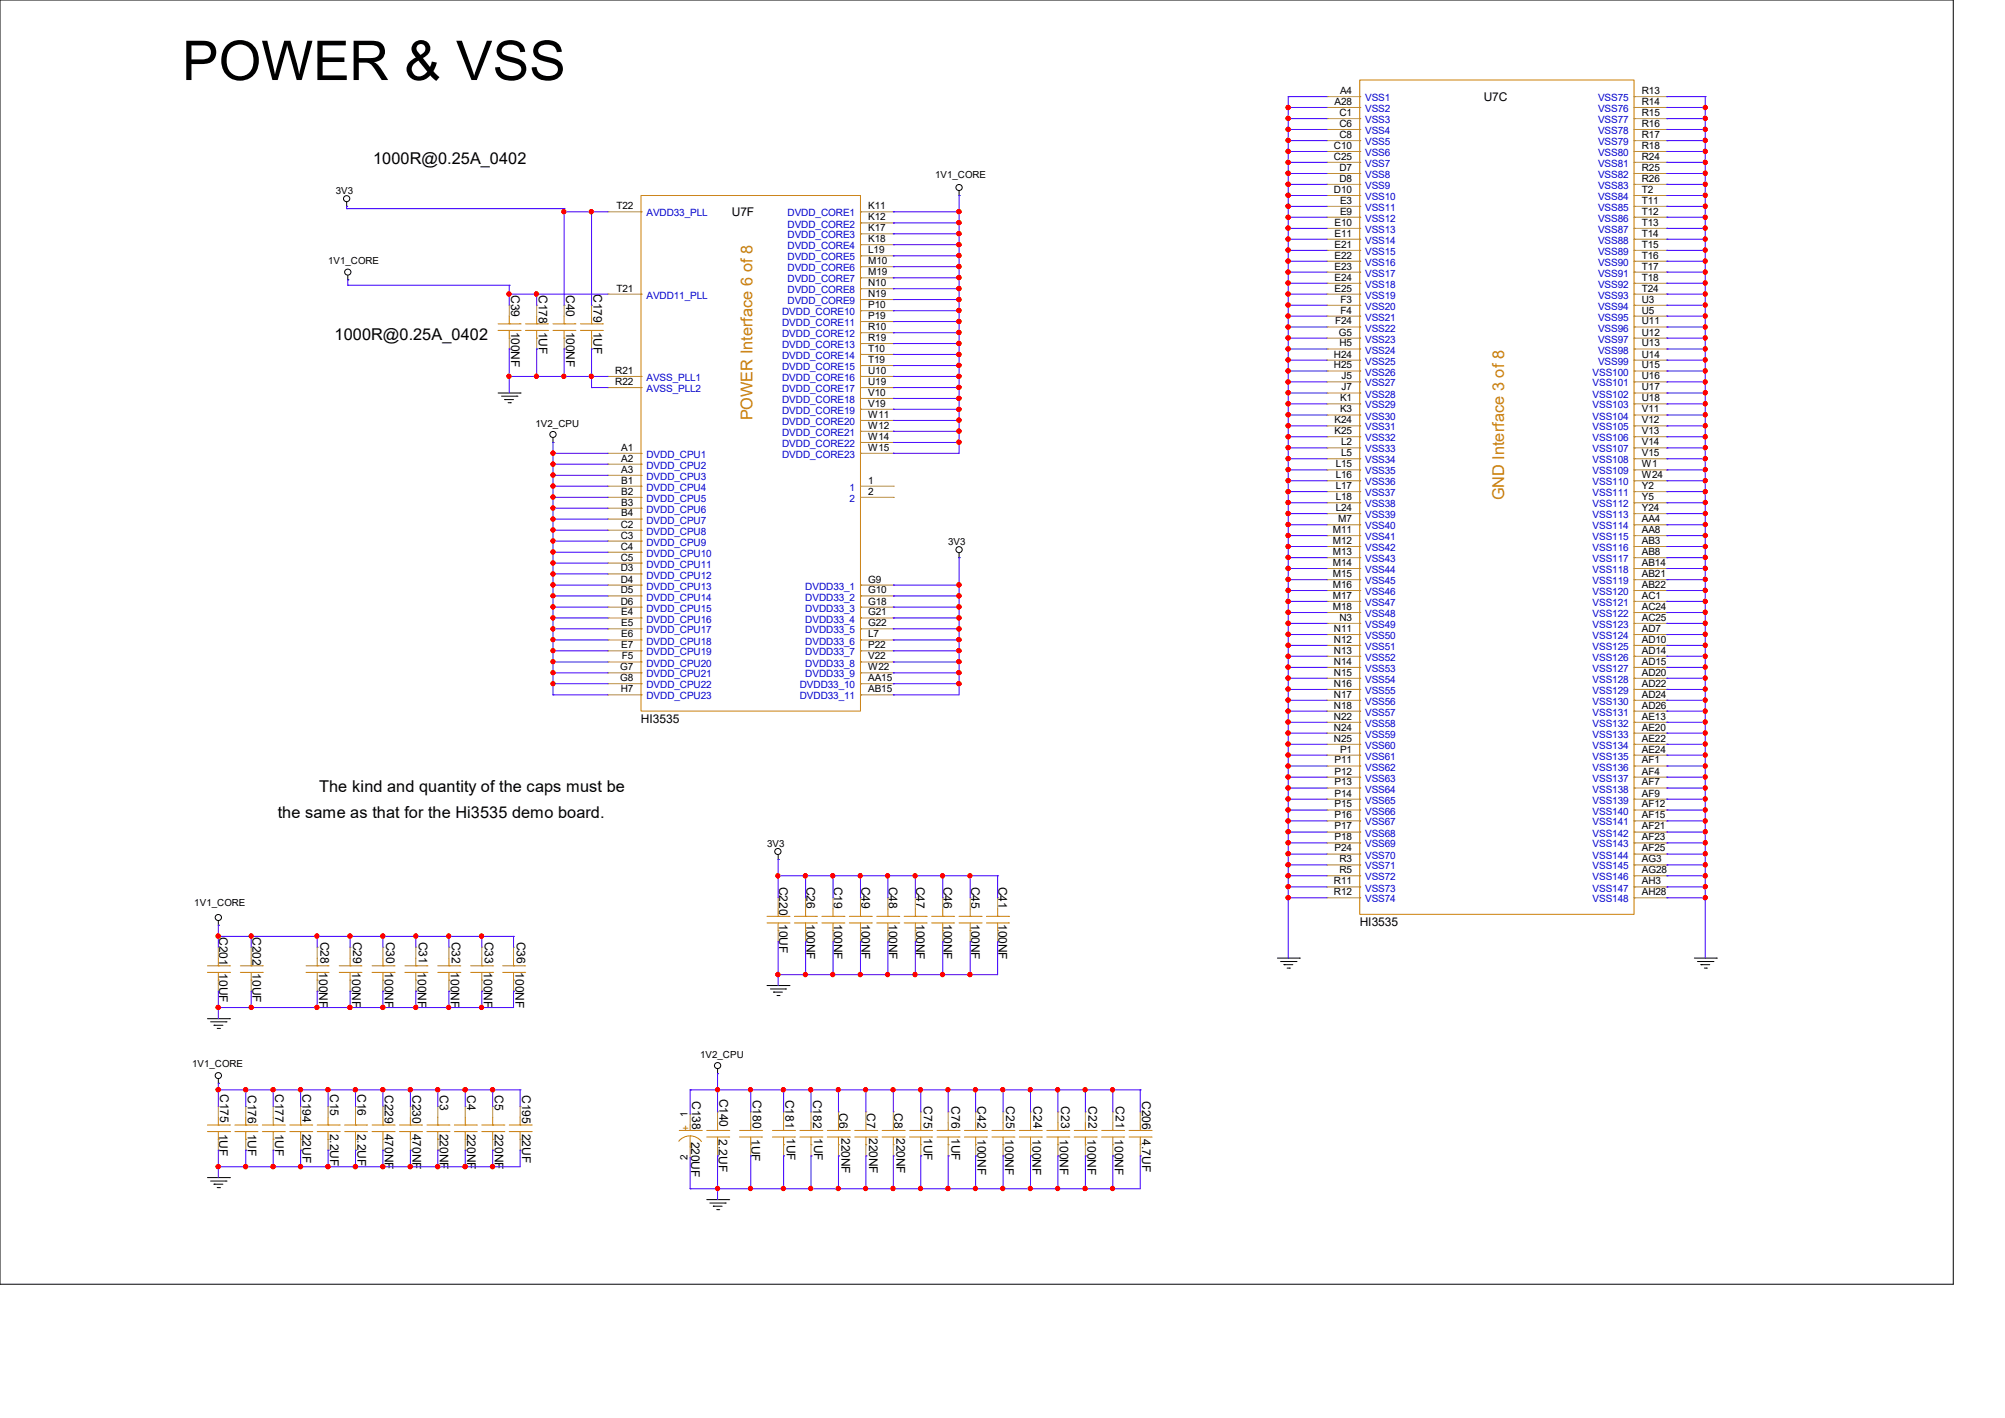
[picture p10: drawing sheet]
<svg xmlns="http://www.w3.org/2000/svg" width="297mm" height="210mm" viewBox="0 0 297 210" stroke-linecap="round" stroke-linejoin="round" font-family="sans-serif">
<defs><g id="words">
<text font-size="8.1" x="27" y="11.9">POWER &amp; VSS</text>
<g font-size="2.4">
<text x="55.3" y="24.3">1000R@0.25A_0402</text>
<text x="49.6" y="50.3">1000R@0.25A_0402</text>
<text x="47.3" y="117.3">The kind and quantity of the caps must be</text>
<text x="41.1" y="121.2">the same as that for the Hi3535 demo board.</text>
</g>
<g font-size="2.4" fill="#cc8006">
<text x="111.5" y="62.3" transform="rotate(-90 111.5 62.3)">POWER Interface 6 of 8</text>
<text x="222.8" y="74.1" transform="rotate(-90 222.8 74.1)">GND Interface 3 of 8</text>
</g>
<g font-size="1.8">
<text x="219.8" y="14.9">U7C</text>
<text x="108.4" y="32">U7F</text>
<text x="75.7" y="43.7" transform="rotate(90 75.7 43.7)">C39</text>
<text x="79.8" y="43.7" transform="rotate(90 79.8 43.7)">C178 1UF</text>
<text x="83.9" y="43.7" transform="rotate(90 83.9 43.7)">C40</text>
<text x="87.9" y="43.6" transform="rotate(90 87.9 43.6)">C179</text>
<text x="75.7" y="49.1" transform="rotate(90 75.7 49.1)">100NF</text>
<text x="83.9" y="49.1" transform="rotate(90 83.9 49.1)">100NF</text>
<text x="87.9" y="49.1" transform="rotate(90 87.9 49.1)">1UF</text>
<text x="95" y="107.1">HI3535</text>
<text x="115.4" y="131.4" transform="rotate(90 115.4 131.4)">C220</text>
<text x="119.5" y="131.4" transform="rotate(90 119.5 131.4)">C26</text>
<text x="123.5" y="131.4" transform="rotate(90 123.5 131.4)">C19</text>
<text x="127.6" y="131.4" transform="rotate(90 127.6 131.4)">C49</text>
<text x="131.7" y="131.4" transform="rotate(90 131.7 131.4)">C48</text>
<text x="135.7" y="131.4" transform="rotate(90 135.7 131.4)">C47</text>
<text x="139.8" y="131.4" transform="rotate(90 139.8 131.4)">C46</text>
<text x="143.9" y="131.4" transform="rotate(90 143.9 131.4)">C45</text>
<text x="147.9" y="131.4" transform="rotate(90 147.9 131.4)">C41</text>
<text x="115.4" y="136.9" transform="rotate(90 115.4 136.9)">10UF</text>
<text x="119.5" y="136.9" transform="rotate(90 119.5 136.9)">100NF</text>
<text x="123.5" y="136.9" transform="rotate(90 123.5 136.9)">100NF</text>
<text x="127.6" y="136.9" transform="rotate(90 127.6 136.9)">100NF</text>
<text x="131.7" y="136.9" transform="rotate(90 131.7 136.9)">100NF</text>
<text x="135.7" y="136.9" transform="rotate(90 135.7 136.9)">100NF</text>
<text x="139.8" y="136.9" transform="rotate(90 139.8 136.9)">100NF</text>
<text x="143.9" y="136.9" transform="rotate(90 143.9 136.9)">100NF</text>
<text x="147.9" y="136.9" transform="rotate(90 147.9 136.9)">100NF</text>
<text x="201.4" y="137.2">HI3535</text>
<text x="32.5" y="138.8" transform="rotate(90 32.5 138.8)">C201 10UF</text>
<text x="37.4" y="138.8" transform="rotate(90 37.4 138.8)">C202 10UF</text>
<text x="47.5" y="139.5" transform="rotate(90 47.5 139.5)">C28</text>
<text x="52.3" y="139.5" transform="rotate(90 52.3 139.5)">C29</text>
<text x="57.2" y="139.5" transform="rotate(90 57.2 139.5)">C30</text>
<text x="62.1" y="139.5" transform="rotate(90 62.1 139.5)">C31</text>
<text x="66.9" y="139.5" transform="rotate(90 66.9 139.5)">C32</text>
<text x="71.8" y="139.5" transform="rotate(90 71.8 139.5)">C33</text>
<text x="76.5" y="139.5" transform="rotate(90 76.5 139.5)">C36</text>
<text x="47.3" y="144" transform="rotate(90 47.3 144)">100NF</text>
<text x="52.2" y="144" transform="rotate(90 52.2 144)">100NF</text>
<text x="57" y="144" transform="rotate(90 57 144)">100NF</text>
<text x="61.9" y="144" transform="rotate(90 61.9 144)">100NF</text>
<text x="66.8" y="144" transform="rotate(90 66.8 144)">100NF</text>
<text x="71.7" y="144" transform="rotate(90 71.7 144)">100NF</text>
<text x="76.4" y="144" transform="rotate(90 76.4 144)">100NF</text>
<text x="32.5" y="167.9" transform="rotate(90 32.5 167.9)">1UF</text>
<text x="32.6" y="162.1" transform="rotate(90 32.6 162.1)">C175</text>
<text x="36.7" y="162.2" transform="rotate(90 36.7 162.2)">C176</text>
<text x="36.7" y="167.9" transform="rotate(90 36.7 167.9)">1UF</text>
<text x="40.8" y="162.1" transform="rotate(90 40.8 162.1)">C177</text>
<text x="40.8" y="167.9" transform="rotate(90 40.8 167.9)">1UF</text>
<text x="44.8" y="162.1" transform="rotate(90 44.8 162.1)">C194</text>
<text x="44.8" y="167.9" transform="rotate(90 44.8 167.9)">22UF</text>
<text x="48.9" y="162.1" transform="rotate(90 48.9 162.1)">C15</text>
<text x="48.9" y="167.9" transform="rotate(90 48.9 167.9)">2.2UF</text>
<text x="53" y="162.1" transform="rotate(90 53 162.1)">C16</text>
<text x="53" y="167.9" transform="rotate(90 53 167.9)">2.2UF</text>
<text x="57" y="162.2" transform="rotate(90 57 162.2)">C229</text>
<text x="57" y="167.9" transform="rotate(90 57 167.9)">470NF</text>
<text x="61.1" y="162.2" transform="rotate(90 61.1 162.2)">C230</text>
<text x="61.1" y="167.9" transform="rotate(90 61.1 167.9)">470NF</text>
<text x="65.2" y="162.2" transform="rotate(90 65.2 162.2)">C3</text>
<text x="65.2" y="167.9" transform="rotate(90 65.2 167.9)">220NF</text>
<text x="69.2" y="162.2" transform="rotate(90 69.2 162.2)">C4</text>
<text x="69.2" y="167.9" transform="rotate(90 69.2 167.9)">220NF</text>
<text x="73.3" y="162.2" transform="rotate(90 73.3 162.2)">C5</text>
<text x="73.3" y="167.9" transform="rotate(90 73.3 167.9)">220NF</text>
<text x="77.3" y="162.2" transform="rotate(90 77.3 162.2)">C195</text>
<text x="77.3" y="167.9" transform="rotate(90 77.3 167.9)">22UF</text>
<text x="102.5" y="163.1" transform="rotate(90 102.5 163.1)">C138</text>
<text x="106.6" y="162.7" transform="rotate(90 106.6 162.7)">C140</text>
<text x="111.5" y="162.9" transform="rotate(90 111.5 162.9)">C180</text>
<text x="116.4" y="162.9" transform="rotate(90 116.4 162.9)">C181</text>
<text x="120.4" y="162.9" transform="rotate(90 120.4 162.9)">C182</text>
<text x="124.3" y="164.8" transform="rotate(90 124.3 164.8)">C6</text>
<text x="128.4" y="164.8" transform="rotate(90 128.4 164.8)">C7</text>
<text x="132.5" y="164.8" transform="rotate(90 132.5 164.8)">C8</text>
<text x="136.9" y="163.9" transform="rotate(90 136.9 163.9)">C75</text>
<text x="140.9" y="163.9" transform="rotate(90 140.9 163.9)">C76</text>
<text x="144.8" y="163.9" transform="rotate(90 144.8 163.9)">C42</text>
<text x="149.1" y="163.9" transform="rotate(90 149.1 163.9)">C25</text>
<text x="153.1" y="163.9" transform="rotate(90 153.1 163.9)">C24</text>
<text x="157.2" y="163.9" transform="rotate(90 157.2 163.9)">C23</text>
<text x="161.2" y="163.9" transform="rotate(90 161.2 163.9)">C22</text>
<text x="165.3" y="163.9" transform="rotate(90 165.3 163.9)">C21</text>
<text x="169.2" y="163.1" transform="rotate(90 169.2 163.1)">C206</text>
<text x="102.4" y="169.1" transform="rotate(90 102.4 169.1)">220UF</text>
<text x="106.5" y="168.7" transform="rotate(90 106.5 168.7)">2.2UF</text>
<text x="111.3" y="168.7" transform="rotate(90 111.3 168.7)">1UF</text>
<text x="116.5" y="168.6" transform="rotate(90 116.5 168.6)">1UF</text>
<text x="120.6" y="168.6" transform="rotate(90 120.6 168.6)">1UF</text>
<text x="124.7" y="168.6" transform="rotate(90 124.7 168.6)">220NF</text>
<text x="128.7" y="168.6" transform="rotate(90 128.7 168.6)">220NF</text>
<text x="132.8" y="168.6" transform="rotate(90 132.8 168.6)">220NF</text>
<text x="136.9" y="168.6" transform="rotate(90 136.9 168.6)">1UF</text>
<text x="140.9" y="168.6" transform="rotate(90 140.9 168.6)">1UF</text>
<text x="144.8" y="168.7" transform="rotate(90 144.8 168.7)">100NF</text>
<text x="148.9" y="168.7" transform="rotate(90 148.9 168.7)">100NF</text>
<text x="153" y="168.7" transform="rotate(90 153 168.7)">100NF</text>
<text x="157" y="168.7" transform="rotate(90 157 168.7)">100NF</text>
<text x="161.1" y="168.7" transform="rotate(90 161.1 168.7)">100NF</text>
<text x="165.1" y="168.7" transform="rotate(90 165.1 168.7)">100NF</text>
<text x="169.2" y="168.7" transform="rotate(90 169.2 168.7)">4.7UF</text>
</g>
<text font-size="1.6" fill="#cc8006" x="101.1" y="167.7">+</text>
<g font-size="1.5">
<text x="197.7" y="15.5">A28</text>
<text x="198.4" y="17.2">C1</text>
<text x="198.5" y="13.9">A4</text>
<text x="243.2" y="17.2">R15</text>
<text x="243.2" y="15.5">R14</text>
<text x="243.2" y="13.9">R13</text>
<text x="197.6" y="23.7">C25</text>
<text x="197.6" y="22.1">C10</text>
<text x="198.4" y="20.4">C8</text>
<text x="198.4" y="18.8">C6</text>
<text x="243.2" y="23.7">R24</text>
<text x="243.2" y="22.1">R18</text>
<text x="243.2" y="20.4">R17</text>
<text x="243.2" y="18.8">R16</text>
<text x="197.6" y="28.6">D10</text>
<text x="198.4" y="26.9">D8</text>
<text x="198.4" y="25.3">D7</text>
<text x="243.2" y="28.6">T2</text>
<text x="243.2" y="26.9">R26</text>
<text x="243.2" y="25.3">R25</text>
<text x="91.3" y="31">T22</text>
<text x="128.6" y="35.9">K18</text>
<text x="128.6" y="34.2">K17</text>
<text x="128.6" y="32.6">K12</text>
<text x="128.6" y="31">K11</text>
<text x="197.7" y="35.1">E11</text>
<text x="197.7" y="33.4">E10</text>
<text x="198.5" y="31.8">E9</text>
<text x="198.5" y="30.2">E3</text>
<text x="243.2" y="35.1">T14</text>
<text x="243.2" y="33.4">T13</text>
<text x="243.2" y="31.8">T12</text>
<text x="243.2" y="30.2">T11</text>
<text x="128.6" y="40.8">M19</text>
<text x="128.6" y="39.1">M10</text>
<text x="128.6" y="37.5">L19</text>
<text x="197.7" y="41.6">E24</text>
<text x="197.7" y="39.9">E23</text>
<text x="197.7" y="38.3">E22</text>
<text x="197.7" y="36.7">E21</text>
<text x="243.2" y="41.6">T18</text>
<text x="243.2" y="39.9">T17</text>
<text x="243.2" y="38.3">T16</text>
<text x="243.2" y="36.7">T15</text>
<text x="91.3" y="43.2">T21</text>
<text x="128.6" y="47.2">P19</text>
<text x="128.6" y="45.6">P10</text>
<text x="128.6" y="44">N19</text>
<text x="128.6" y="42.4">N10</text>
<text x="197.7" y="43.2">E25</text>
<text x="198.6" y="46.4">F4</text>
<text x="198.6" y="44.8">F3</text>
<text x="243.2" y="46.4">U5</text>
<text x="243.2" y="44.8">U3</text>
<text x="243.2" y="43.2">T24</text>
<text x="128.6" y="53.8">T19</text>
<text x="128.6" y="52.1">T10</text>
<text x="128.6" y="50.5">R19</text>
<text x="128.6" y="48.9">R10</text>
<text x="197.6" y="53">H24</text>
<text x="197.8" y="48">F24</text>
<text x="198.3" y="49.7">G5</text>
<text x="198.4" y="51.3">H5</text>
<text x="243.2" y="53">U14</text>
<text x="243.2" y="51.3">U13</text>
<text x="243.2" y="49.7">U12</text>
<text x="243.2" y="48">U11</text>
<text x="91.1" y="57">R22</text>
<text x="91.1" y="55.4">R21</text>
<text x="128.6" y="58.6">V10</text>
<text x="128.6" y="57">U19</text>
<text x="128.6" y="55.4">U10</text>
<text x="197.6" y="54.6">H25</text>
<text x="198.5" y="59.4">K1</text>
<text x="198.7" y="57.8">J7</text>
<text x="198.7" y="56.2">J5</text>
<text x="243.2" y="59.4">U18</text>
<text x="243.2" y="57.8">U17</text>
<text x="243.2" y="56.2">U16</text>
<text x="243.2" y="54.6">U15</text>
<text x="128.6" y="65.2">W14</text>
<text x="128.6" y="63.5">W12</text>
<text x="128.6" y="61.9">W11</text>
<text x="128.6" y="60.2">V19</text>
<text x="197.7" y="64.3">K25</text>
<text x="197.7" y="62.7">K24</text>
<text x="198.5" y="61.1">K3</text>
<text x="198.7" y="66">L2</text>
<text x="243.2" y="66">V14</text>
<text x="243.2" y="64.3">V13</text>
<text x="243.2" y="62.7">V12</text>
<text x="243.2" y="61.1">V11</text>
<text x="92" y="71.6">B1</text>
<text x="92" y="70">A3</text>
<text x="92" y="68.4">A2</text>
<text x="92" y="66.8">A1</text>
<text x="128.6" y="66.8">W15</text>
<text x="128.6" y="71.6">1</text>
<text x="197.9" y="70.8">L16</text>
<text x="197.9" y="69.2">L15</text>
<text x="198.7" y="67.6">L5</text>
<text x="243.2" y="70.8">W24</text>
<text x="243.2" y="69.2">W1</text>
<text x="243.2" y="67.6">V15</text>
<text x="92" y="76.5">B4</text>
<text x="92" y="74.9">B3</text>
<text x="92" y="73.3">B2</text>
<text x="128.6" y="73.3">2</text>
<text x="197.9" y="75.7">L24</text>
<text x="197.9" y="74.1">L18</text>
<text x="197.9" y="72.4">L17</text>
<text x="198.2" y="77.3">M7</text>
<text x="243.2" y="77.3">AA4</text>
<text x="243.2" y="75.7">Y24</text>
<text x="243.2" y="74.1">Y5</text>
<text x="243.2" y="72.4">Y2</text>
<text x="91.9" y="83">C5</text>
<text x="91.9" y="81.4">C4</text>
<text x="91.9" y="79.8">C3</text>
<text x="91.9" y="78.1">C2</text>
<text x="197.4" y="83.8">M14</text>
<text x="197.4" y="82.2">M13</text>
<text x="197.4" y="80.6">M12</text>
<text x="197.4" y="79">M11</text>
<text x="243.2" y="83.8">AB14</text>
<text x="243.2" y="82.2">AB8</text>
<text x="243.2" y="80.6">AB3</text>
<text x="243.2" y="79">AA8</text>
<text x="91.9" y="89.5">D6</text>
<text x="91.9" y="87.9">D5</text>
<text x="91.9" y="86.3">D4</text>
<text x="91.9" y="84.6">D3</text>
<text x="128.6" y="89.5">G18</text>
<text x="128.6" y="87.9">G10</text>
<text x="128.6" y="86.3">G9</text>
<text x="197.4" y="88.7">M17</text>
<text x="197.4" y="87.1">M16</text>
<text x="197.4" y="85.5">M15</text>
<text x="243.2" y="88.7">AC1</text>
<text x="243.2" y="87.1">AB22</text>
<text x="243.2" y="85.5">AB21</text>
<text x="92" y="94.4">E6</text>
<text x="92" y="92.8">E5</text>
<text x="92" y="91.1">E4</text>
<text x="128.6" y="94.4">L7</text>
<text x="128.6" y="92.8">G22</text>
<text x="128.6" y="91.1">G21</text>
<text x="197.4" y="90.3">M18</text>
<text x="197.6" y="95.2">N12</text>
<text x="197.6" y="93.6">N11</text>
<text x="198.4" y="91.9">N3</text>
<text x="243.2" y="95.2">AD10</text>
<text x="243.2" y="93.6">AD7</text>
<text x="243.2" y="91.9">AC25</text>
<text x="243.2" y="90.3">AC24</text>
<text x="91.9" y="100.9">G8</text>
<text x="91.9" y="99.3">G7</text>
<text x="92" y="96">E7</text>
<text x="92.1" y="97.7">F5</text>
<text x="128.6" y="100.9">AA15</text>
<text x="128.6" y="99.3">W22</text>
<text x="128.6" y="97.7">V22</text>
<text x="128.6" y="96">P22</text>
<text x="197.6" y="101.7">N16</text>
<text x="197.6" y="100.1">N15</text>
<text x="197.6" y="98.5">N14</text>
<text x="197.6" y="96.8">N13</text>
<text x="243.2" y="101.7">AD22</text>
<text x="243.2" y="100.1">AD20</text>
<text x="243.2" y="98.5">AD15</text>
<text x="243.2" y="96.8">AD14</text>
<text x="91.9" y="102.5">H7</text>
<text x="128.6" y="102.5">AB15</text>
<text x="197.6" y="106.6">N22</text>
<text x="197.6" y="104.9">N18</text>
<text x="197.6" y="103.3">N17</text>
<text x="243.2" y="106.6">AE13</text>
<text x="243.2" y="104.9">AD26</text>
<text x="243.2" y="103.3">AD24</text>
<text x="197.6" y="109.9">N25</text>
<text x="197.6" y="108.2">N24</text>
<text x="197.7" y="113.1">P11</text>
<text x="198.5" y="111.5">P1</text>
<text x="243.2" y="113.1">AF1</text>
<text x="243.2" y="111.5">AE24</text>
<text x="243.2" y="109.9">AE22</text>
<text x="243.2" y="108.2">AE20</text>
<text x="197.7" y="119.6">P15</text>
<text x="197.7" y="118">P14</text>
<text x="197.7" y="116.3">P13</text>
<text x="197.7" y="114.7">P12</text>
<text x="243.2" y="119.6">AF12</text>
<text x="243.2" y="118">AF9</text>
<text x="243.2" y="116.3">AF7</text>
<text x="243.2" y="114.7">AF4</text>
<text x="197.7" y="124.5">P18</text>
<text x="197.7" y="122.9">P17</text>
<text x="197.7" y="121.2">P16</text>
<text x="243.2" y="124.5">AF23</text>
<text x="243.2" y="122.9">AF21</text>
<text x="243.2" y="121.2">AF15</text>
<text x="197.6" y="131">R11</text>
<text x="197.7" y="126.1">P24</text>
<text x="198.4" y="129.3">R5</text>
<text x="198.4" y="127.7">R3</text>
<text x="243.2" y="131">AH3</text>
<text x="243.2" y="129.3">AG28</text>
<text x="243.2" y="127.7">AG3</text>
<text x="243.2" y="126.1">AF25</text>
<text x="197.6" y="132.6">R12</text>
<text x="243.2" y="132.6">AH28</text>
<text x="101.9" y="165.5" transform="rotate(-90 101.9 165.5)">1</text>
<text x="101.9" y="171.8" transform="rotate(-90 101.9 171.8)">2</text>
</g>
<g font-size="1.5" fill="#00c">
<text x="202.2" y="16.6">VSS2</text>
<text x="202.2" y="15">VSS1</text>
<text x="236.7" y="16.6">VSS76</text>
<text x="236.7" y="15">VSS75</text>
<text x="202.2" y="23.1">VSS6</text>
<text x="202.2" y="21.5">VSS5</text>
<text x="202.2" y="19.9">VSS4</text>
<text x="202.2" y="18.2">VSS3</text>
<text x="236.7" y="23.1">VSS80</text>
<text x="236.7" y="21.5">VSS79</text>
<text x="236.7" y="19.9">VSS78</text>
<text x="236.7" y="18.2">VSS77</text>
<text x="202.2" y="29.6">VSS10</text>
<text x="202.2" y="28">VSS9</text>
<text x="202.2" y="26.4">VSS8</text>
<text x="202.2" y="24.7">VSS7</text>
<text x="236.7" y="29.6">VSS84</text>
<text x="236.7" y="28">VSS83</text>
<text x="236.7" y="26.4">VSS82</text>
<text x="236.7" y="24.7">VSS81</text>
<text x="95.8" y="32">AVDD33_PLL</text>
<text x="116.7" y="35.3">DVDD_CORE3</text>
<text x="116.7" y="33.7">DVDD_CORE2</text>
<text x="116.7" y="32">DVDD_CORE1</text>
<text x="202.2" y="34.5">VSS13</text>
<text x="202.2" y="32.9">VSS12</text>
<text x="202.2" y="31.2">VSS11</text>
<text x="236.7" y="34.5">VSS87</text>
<text x="236.7" y="32.9">VSS86</text>
<text x="236.7" y="31.2">VSS85</text>
<text x="116.7" y="41.8">DVDD_CORE7</text>
<text x="116.7" y="40.2">DVDD_CORE6</text>
<text x="116.7" y="38.6">DVDD_CORE5</text>
<text x="116.7" y="36.9">DVDD_CORE4</text>
<text x="202.2" y="41">VSS17</text>
<text x="202.2" y="39.4">VSS16</text>
<text x="202.2" y="37.8">VSS15</text>
<text x="202.2" y="36.1">VSS14</text>
<text x="236.7" y="41">VSS91</text>
<text x="236.7" y="39.4">VSS90</text>
<text x="236.7" y="37.8">VSS89</text>
<text x="236.7" y="36.1">VSS88</text>
<text x="95.8" y="44.2">AVDD11_PLL</text>
<text x="115.9" y="46.7">DVDD_CORE10</text>
<text x="116.7" y="45">DVDD_CORE9</text>
<text x="116.7" y="43.4">DVDD_CORE8</text>
<text x="202.2" y="47.5">VSS21</text>
<text x="202.2" y="45.9">VSS20</text>
<text x="202.2" y="44.2">VSS19</text>
<text x="202.2" y="42.6">VSS18</text>
<text x="236.7" y="47.5">VSS95</text>
<text x="236.7" y="45.9">VSS94</text>
<text x="236.7" y="44.2">VSS93</text>
<text x="236.7" y="42.6">VSS92</text>
<text x="115.9" y="53.2">DVDD_CORE14</text>
<text x="115.9" y="51.6">DVDD_CORE13</text>
<text x="115.9" y="50">DVDD_CORE12</text>
<text x="115.9" y="48.3">DVDD_CORE11</text>
<text x="202.2" y="52.4">VSS24</text>
<text x="202.2" y="50.8">VSS23</text>
<text x="202.2" y="49.1">VSS22</text>
<text x="236.7" y="52.4">VSS98</text>
<text x="236.7" y="50.8">VSS97</text>
<text x="236.7" y="49.1">VSS96</text>
<text x="95.8" y="58.1">AVSS_PLL2</text>
<text x="95.8" y="56.4">AVSS_PLL1</text>
<text x="115.9" y="59.7">DVDD_CORE18</text>
<text x="115.9" y="58.1">DVDD_CORE17</text>
<text x="115.9" y="56.4">DVDD_CORE16</text>
<text x="115.9" y="54.8">DVDD_CORE15</text>
<text x="202.2" y="58.9">VSS28</text>
<text x="202.2" y="57.2">VSS27</text>
<text x="202.2" y="55.6">VSS26</text>
<text x="202.2" y="54">VSS25</text>
<text x="235.9" y="58.9">VSS102</text>
<text x="235.9" y="57.2">VSS101</text>
<text x="235.9" y="55.6">VSS100</text>
<text x="236.7" y="54">VSS99</text>
<text x="115.9" y="64.6">DVDD_CORE21</text>
<text x="115.9" y="62.9">DVDD_CORE20</text>
<text x="115.9" y="61.3">DVDD_CORE19</text>
<text x="202.2" y="65.4">VSS32</text>
<text x="202.2" y="63.8">VSS31</text>
<text x="202.2" y="62.1">VSS30</text>
<text x="202.2" y="60.5">VSS29</text>
<text x="235.9" y="65.4">VSS106</text>
<text x="235.9" y="63.8">VSS105</text>
<text x="235.9" y="62.1">VSS104</text>
<text x="235.9" y="60.5">VSS103</text>
<text x="95.8" y="71.1">DVDD_CPU3</text>
<text x="95.8" y="69.4">DVDD_CPU2</text>
<text x="95.8" y="67.8">DVDD_CPU1</text>
<text x="115.9" y="67.8">DVDD_CORE23</text>
<text x="115.9" y="66.2">DVDD_CORE22</text>
<text x="202.2" y="71.9">VSS36</text>
<text x="202.2" y="70.3">VSS35</text>
<text x="202.2" y="68.6">VSS34</text>
<text x="202.2" y="67">VSS33</text>
<text x="235.9" y="71.9">VSS110</text>
<text x="235.9" y="70.3">VSS109</text>
<text x="235.9" y="68.6">VSS108</text>
<text x="235.9" y="67">VSS107</text>
<text x="95.8" y="77.6">DVDD_CPU7</text>
<text x="95.8" y="75.9">DVDD_CPU6</text>
<text x="95.8" y="74.3">DVDD_CPU5</text>
<text x="95.8" y="72.7">DVDD_CPU4</text>
<text x="125.9" y="72.7">1</text>
<text x="125.9" y="74.3">2</text>
<text x="202.2" y="76.8">VSS39</text>
<text x="202.2" y="75.1">VSS38</text>
<text x="202.2" y="73.5">VSS37</text>
<text x="235.9" y="76.8">VSS113</text>
<text x="235.9" y="75.1">VSS112</text>
<text x="235.9" y="73.5">VSS111</text>
<text x="95.8" y="82.5">DVDD_CPU10</text>
<text x="95.8" y="80.8">DVDD_CPU9</text>
<text x="95.8" y="79.2">DVDD_CPU8</text>
<text x="202.2" y="83.3">VSS43</text>
<text x="202.2" y="81.6">VSS42</text>
<text x="202.2" y="80">VSS41</text>
<text x="202.2" y="78.4">VSS40</text>
<text x="235.9" y="83.3">VSS117</text>
<text x="235.9" y="81.6">VSS116</text>
<text x="235.9" y="80">VSS115</text>
<text x="235.9" y="78.4">VSS114</text>
<text x="95.8" y="88.9">DVDD_CPU14</text>
<text x="95.8" y="87.3">DVDD_CPU13</text>
<text x="95.8" y="85.7">DVDD_CPU12</text>
<text x="95.8" y="84.1">DVDD_CPU11</text>
<text x="119.3" y="88.9">DVDD33_2</text>
<text x="119.3" y="87.3">DVDD33_1</text>
<text x="202.2" y="89.7">VSS47</text>
<text x="202.2" y="88.1">VSS46</text>
<text x="202.2" y="86.5">VSS45</text>
<text x="202.2" y="84.9">VSS44</text>
<text x="235.9" y="89.7">VSS121</text>
<text x="235.9" y="88.1">VSS120</text>
<text x="235.9" y="86.5">VSS119</text>
<text x="235.9" y="84.9">VSS118</text>
<text x="95.8" y="90.6">DVDD_CPU15</text>
<text x="95.8" y="95.5">DVDD_CPU18</text>
<text x="95.8" y="93.8">DVDD_CPU17</text>
<text x="95.8" y="92.2">DVDD_CPU16</text>
<text x="119.3" y="95.5">DVDD33_6</text>
<text x="119.3" y="93.8">DVDD33_5</text>
<text x="119.3" y="92.2">DVDD33_4</text>
<text x="119.3" y="90.6">DVDD33_3</text>
<text x="202.2" y="94.7">VSS50</text>
<text x="202.2" y="93">VSS49</text>
<text x="202.2" y="91.4">VSS48</text>
<text x="235.9" y="94.7">VSS124</text>
<text x="235.9" y="93">VSS123</text>
<text x="235.9" y="91.4">VSS122</text>
<text x="95.8" y="101.9">DVDD_CPU22</text>
<text x="95.8" y="100.3">DVDD_CPU21</text>
<text x="95.8" y="98.7">DVDD_CPU20</text>
<text x="95.8" y="97.1">DVDD_CPU19</text>
<text x="118.5" y="101.9">DVDD33_10</text>
<text x="119.3" y="100.3">DVDD33_9</text>
<text x="119.3" y="98.7">DVDD33_8</text>
<text x="119.3" y="97.1">DVDD33_7</text>
<text x="202.2" y="101.1">VSS54</text>
<text x="202.2" y="99.5">VSS53</text>
<text x="202.2" y="97.9">VSS52</text>
<text x="202.2" y="96.3">VSS51</text>
<text x="235.9" y="101.1">VSS128</text>
<text x="235.9" y="99.5">VSS127</text>
<text x="235.9" y="97.9">VSS126</text>
<text x="235.9" y="96.3">VSS125</text>
<text x="95.8" y="103.6">DVDD_CPU23</text>
<text x="118.5" y="103.6">DVDD33_11</text>
<text x="202.2" y="107.7">VSS58</text>
<text x="202.2" y="106">VSS57</text>
<text x="202.2" y="104.4">VSS56</text>
<text x="202.2" y="102.8">VSS55</text>
<text x="235.9" y="107.7">VSS132</text>
<text x="235.9" y="106">VSS131</text>
<text x="235.9" y="104.4">VSS130</text>
<text x="235.9" y="102.8">VSS129</text>
<text x="202.2" y="112.5">VSS61</text>
<text x="202.2" y="110.9">VSS60</text>
<text x="202.2" y="109.3">VSS59</text>
<text x="235.9" y="112.5">VSS135</text>
<text x="235.9" y="110.9">VSS134</text>
<text x="235.9" y="109.3">VSS133</text>
<text x="202.2" y="119">VSS65</text>
<text x="202.2" y="117.4">VSS64</text>
<text x="202.2" y="115.8">VSS63</text>
<text x="202.2" y="114.1">VSS62</text>
<text x="235.9" y="119">VSS139</text>
<text x="235.9" y="117.4">VSS138</text>
<text x="235.9" y="115.8">VSS137</text>
<text x="235.9" y="114.1">VSS136</text>
<text x="202.2" y="125.5">VSS69</text>
<text x="202.2" y="123.9">VSS68</text>
<text x="202.2" y="122.3">VSS67</text>
<text x="202.2" y="120.6">VSS66</text>
<text x="235.9" y="125.5">VSS143</text>
<text x="235.9" y="123.9">VSS142</text>
<text x="235.9" y="122.3">VSS141</text>
<text x="235.9" y="120.6">VSS140</text>
<text x="202.2" y="130.4">VSS72</text>
<text x="202.2" y="128.8">VSS71</text>
<text x="202.2" y="127.2">VSS70</text>
<text x="235.9" y="130.4">VSS146</text>
<text x="235.9" y="128.8">VSS145</text>
<text x="235.9" y="127.2">VSS144</text>
<text x="202.2" y="133.6">VSS74</text>
<text x="202.2" y="132">VSS73</text>
<text x="235.9" y="133.6">VSS148</text>
<text x="235.9" y="132">VSS147</text>
</g>
<g font-size="1.4">
<text x="49.7" y="28.7">3V3</text>
<text x="138.5" y="26.4">1V1_CORE</text>
<text x="48.6" y="39.1">1V1_CORE</text>
<text x="79.3" y="63.3">1V2_CPU</text>
<text x="140.5" y="80.7">3V3</text>
<text x="113.6" y="125.4">3V3</text>
<text x="28.8" y="134.2">1V1_CORE</text>
<text x="28.4" y="158.1">1V1_CORE</text>
<text x="103.7" y="156.8">1V2_CPU</text>
</g>
</g></defs>
<g fill="none" stroke="#000" stroke-width=".15">
<path d="M0 0h289.3v190.2h-289.3zM51.4 30.6h.1M51.4 29.9v.7M142.1 29h.1M142.1 28.3v.7M51.5 41.4h.1M51.5 40.8v.6M73.8 58.2h3.2M74.3 58.7h2.3M74.8 59.2h.1M74.8 59.2h1.3M75.3 59.6h.3"/>
<path d="M75.6 59.6h.1M76.6 58.7h.1M77 58.2h.1M81.9 65.5h.1M81.9 64.9v.6M142.1 82.6h.1M142.1 81.9v.7M32.3 137h.1M32.3 136.4v.6M115.3 127.3h.1M115.3 126.6v.7M30.7 150.9h3.3"/>
<path d="M31.2 151.3h2.3M31.7 151.8h.1M31.7 151.8h1.3M32.2 152.3h.3M32.3 159.8v.6M32.5 152.3h.1M33.5 151.3h.1M34 150.9h.1M106.3 159h.1M106.3 158.3v.7M113.6 146h3.3M114.1 146.5h2.3"/>
<path d="M114.6 146.9h.1M114.6 146.9h1.3M115.1 147.4h.3M115.4 147.4h.1M116.4 146.5h.1M116.9 146h.1M189.2 141.9h3.3M189.7 142.4h2.3M190.2 142.9h.1M190.2 142.9h1.3M190.7 143.4h.3M191 143.4h.1"/>
<path d="M192 142.4h.1M192.5 141.9h.1M251 141.9h3.3M251.5 142.4h2.2M252 142.9h.1M252 142.9h1.3M252.5 143.4h.3M252.8 143.4h.1M253.7 142.4h.1M254.3 141.9h.1M30.7 174.4h3.3M31.2 174.9h2.3"/>
<path d="M31.7 175.4h.1M31.7 175.4h1.3M32.2 175.9h.3M32.3 160.4h.1M32.5 175.9h.1M33.5 174.9h.1M34 174.4h.1M104.7 177.7h3.2M105.2 178.2h2.2M105.7 178.6h.1M105.7 178.6h1.3M106.2 179.2h.3"/>
<path d="M106.5 179.2h.1M107.4 178.2h.1M107.9 177.7h.1"/>
<circle cx="51.4" cy="29.4" r=".46"/>
<circle cx="142.1" cy="27.8" r=".46"/>
<circle cx="51.5" cy="40.3" r=".46"/>
<circle cx="81.9" cy="64.3" r=".46"/>
<circle cx="142.1" cy="81.4" r=".46"/>
<circle cx="32.4" cy="135.9" r=".46"/>
<circle cx="115.2" cy="126.1" r=".46"/>
<circle cx="32.4" cy="159.3" r=".46"/>
<circle cx="106.3" cy="157.8" r=".46"/>
</g>
<g fill="none" stroke="#cc8006" stroke-width=".15">
<path d="M201.4 11.9h40.7v123.5h-40.7zM201.4 19.2h.1M201.4 17.6h.1M201.4 15.9h.1M201.4 14.3h.1M242.1 19.2h.1M242.1 17.6h.1M242.1 15.9h.1M242.1 14.3h.1M95 29h32.5v76.3h-32.5zM95 31.4h.1M127.5 39.5h.1"/>
<path d="M127.5 37.9h.1M127.5 36.2h.1M127.5 34.6h.1M127.5 33h.1M127.5 31.4h.1M201.4 38.7h.1M201.4 37.1h.1M201.4 35.4h.1M201.4 33.8h.1M201.4 32.2h.1M201.4 30.6h.1M201.4 29h.1"/>
<path d="M201.4 27.3h.1M201.4 25.7h.1M201.4 24h.1M201.4 22.4h.1M201.4 20.8h.1M242.1 38.7h.1M242.1 37.1h.1M242.1 35.4h.1M242.1 33.8h.1M242.1 32.2h.1M242.1 30.6h.1M242.1 29h.1"/>
<path d="M242.1 27.3h.1M242.1 25.7h.1M242.1 24h.1M242.1 22.4h.1M242.1 20.8h.1M73.8 48.9h3.2M73.8 48h3.2M75.4 50.1h.1M75.4 48h.1M75.4 46.8v1.2M75.4 48.9v1.2M77 48.9h.1"/>
<path d="M77 48h.1M77.9 48.9h3.2M77.9 48h3.2M79.5 50.1h.1M79.5 48h.1M79.5 46.8v1.2M79.5 48.9v1.2M81.1 48.9h.1M81.1 48h.1M81.9 48.9h3.3M81.9 48h3.3M83.6 50.1h.1"/>
<path d="M83.6 48h.1M83.6 46.8v1.2M83.6 48.9v1.2M85.2 48.9h.1M85.2 48h.1M86 48.9h3.2M86 48h3.2M87.6 50.1h.1M87.6 48h.1M87.6 46.8v1.2M87.6 48.9v1.2M89.2 48.9h.1"/>
<path d="M89.2 48h.1M95 43.6h.1M95 57.4h.1M95 55.8h.1M127.5 59h.1M127.5 57.4h.1M127.5 55.8h.1M127.5 54.1h.1M127.5 52.5h.1M127.5 50.9h.1M127.5 49.3h.1M127.5 47.6h.1"/>
<path d="M127.5 46h.1M127.5 44.4h.1M127.5 42.8h.1M127.5 41.1h.1M201.4 59.8h.1M201.4 58.2h.1M201.4 56.6h.1M201.4 54.9h.1M201.4 53.3h.1M201.4 51.7h.1M201.4 50.1h.1M201.4 48.4h.1"/>
<path d="M201.4 46.8h.1M201.4 45.2h.1M201.4 43.6h.1M201.4 42h.1M201.4 40.3h.1M242.1 59.8h.1M242.1 58.2h.1M242.1 56.6h.1M242.1 54.9h.1M242.1 53.3h.1M242.1 51.7h.1M242.1 50.1h.1"/>
<path d="M242.1 48.4h.1M242.1 46.8h.1M242.1 45.2h.1M242.1 43.6h.1M242.1 42h.1M242.1 40.3h.1M95 78.5h.1M95 76.9h.1M95 75.3h.1M95 73.7h.1M95 72h.1M95 70.4h.1"/>
<path d="M95 68.7h.1M95 67.1h.1M127.5 67.1h.1M127.5 65.5h.1M127.5 63.9h.1M127.5 62.3h.1M127.5 60.6h.1M201.4 79.3h.1M201.4 77.7h.1M201.4 76.1h.1M201.4 74.5h.1M201.4 72.8h.1"/>
<path d="M201.4 71.2h.1M201.4 69.6h.1M201.4 67.9h.1M201.4 66.3h.1M201.4 64.7h.1M201.4 63.1h.1M201.4 61.5h.1M242.1 79.3h.1M242.1 77.7h.1M242.1 76.1h.1M242.1 74.5h.1M242.1 72.8h.1"/>
<path d="M242.1 71.2h.1M242.1 69.6h.1M242.1 67.9h.1M242.1 66.3h.1M242.1 64.7h.1M242.1 63.1h.1M242.1 61.5h.1M95 99.7h.1M95 98h.1M95 89.9h.1M95 88.3h.1M95 86.7h.1"/>
<path d="M95 85h.1M95 83.4h.1M95 81.8h.1M95 80.1h.1M95 96.4h.1M95 94.8h.1M95 93.1h.1M95 91.5h.1M127.5 99.7h.1M127.5 98h.1M127.5 96.4h.1M127.5 94.8h.1"/>
<path d="M127.5 93.1h.1M127.5 91.5h.1M127.5 89.9h.1M127.5 88.3h.1M127.5 86.7h.1M201.4 98.8h.1M201.4 97.2h.1M201.4 95.6h.1M201.4 94h.1M201.4 92.3h.1M201.4 90.7h.1M201.4 89.1h.1"/>
<path d="M201.4 87.5h.1M201.4 85.9h.1M201.4 84.2h.1M201.4 82.6h.1M201.4 80.9h.1M242.1 98.8h.1M242.1 97.2h.1M242.1 95.6h.1M242.1 94h.1M242.1 92.3h.1M242.1 90.7h.1M242.1 89.1h.1"/>
<path d="M242.1 87.5h.1M242.1 85.9h.1M242.1 84.2h.1M242.1 82.6h.1M242.1 80.9h.1M95 102.9h.1M95 101.3h.1M127.5 102.9h.1M127.5 101.3h.1M201.4 120h.1M201.4 118.4h.1M201.4 116.7h.1"/>
<path d="M201.4 115.1h.1M201.4 113.5h.1M201.4 111.8h.1M201.4 110.2h.1M201.4 108.6h.1M201.4 107h.1M201.4 105.3h.1M201.4 103.7h.1M201.4 102.1h.1M201.4 100.5h.1M242.1 120h.1M242.1 118.4h.1"/>
<path d="M242.1 116.7h.1M242.1 115.1h.1M242.1 113.5h.1M242.1 111.8h.1M242.1 110.2h.1M242.1 108.6h.1M242.1 107h.1M242.1 105.3h.1M242.1 103.7h.1M242.1 102.1h.1M242.1 100.5h.1M113.6 136.7h3.3"/>
<path d="M113.6 135.7h3.3M115.3 137.8h.1M115.3 135.7h.1M115.3 134.6v1.1M115.3 136.7v1.1M116.9 136.7h.1M116.9 135.7h.1M117.7 136.7h3.2M117.7 135.7h3.2M119.3 137.8h.1M119.3 135.7h.1M119.3 134.6v1.1"/>
<path d="M119.3 136.7v1.1M120.9 136.7h.1M120.9 135.7h.1M121.8 136.7h3.2M121.8 135.7h3.2M123.4 137.8h.1M123.4 135.7h.1M123.4 134.6v1.1M123.4 136.7v1.1M125 136.7h.1M125 135.7h.1M125.8 136.7h3.3"/>
<path d="M125.8 135.7h3.3M127.5 137.8h.1M127.5 135.7h.1M127.5 134.6v1.1M127.5 136.7v1.1M129.1 136.7h.1M129.1 135.7h.1M129.9 136.7h3.2M129.9 135.7h3.2M131.5 137.8h.1M131.5 135.7h.1M131.5 134.6v1.1"/>
<path d="M131.5 136.7v1.1M133.1 136.7h.1M133.1 135.7h.1M133.9 136.7h3.3M133.9 135.7h3.3M135.6 137.8h.1M135.6 135.7h.1M135.6 134.6v1.1M135.6 136.7v1.1M137.2 136.7h.1M137.2 135.7h.1M138 136.7h3.3"/>
<path d="M138 135.7h3.3M139.7 137.8h.1M139.7 135.7h.1M139.7 134.6v1.1M139.7 136.7v1.1M141.3 136.7h.1M141.3 135.7h.1M142.1 136.7h3.2M142.1 135.7h3.2M143.7 137.8h.1M143.7 135.7h.1M143.7 134.6v1.1"/>
<path d="M143.7 136.7v1.1M145.3 136.7h.1M145.3 135.7h.1M146.1 136.7h3.3M146.1 135.7h3.3M147.8 137.8h.1M147.8 135.7h.1M147.8 134.6v1.1M147.8 136.7v1.1M149.4 136.7h.1M149.4 135.7h.1M201.4 133h.1"/>
<path d="M201.4 131.4h.1M201.4 129.7h.1M201.4 128.1h.1M201.4 126.5h.1M201.4 124.8h.1M201.4 123.2h.1M201.4 121.6h.1M242.1 133h.1M242.1 131.4h.1M242.1 129.7h.1M242.1 128.1h.1M242.1 126.5h.1"/>
<path d="M242.1 124.8h.1M242.1 123.2h.1M242.1 121.6h.1M30.7 144h3.3M30.7 143h3.3M32.3 145.2h.1M32.3 143h.1M32.3 141.9v1.1M32.3 144v1.2M34 144h.1M34 143h.1M35.6 144h3.3"/>
<path d="M35.6 143h3.3M37.2 145.2h.1M37.2 143h.1M37.2 141.9v1.1M37.2 144v1.2M38.9 144h.1M38.9 143h.1M45.3 144h3.3M45.3 143h3.3M47 145.2h.1M47 143h.1M47 141.9v1.1"/>
<path d="M47 144v1.2M48.6 144h.1M48.6 143h.1M50.2 144h3.3M50.2 143h3.3M51.9 145.2h.1M51.9 143h.1M51.9 141.9v1.1M51.9 144v1.2M53.5 144h.1M53.5 143h.1M55.1 144h3.3"/>
<path d="M55.1 143h3.3M56.7 145.2h.1M56.7 143h.1M56.7 141.9v1.1M56.7 144v1.2M58.4 144h.1M58.4 143h.1M60 144h3.2M60 143h3.2M61.6 145.2h.1M61.6 143h.1M61.6 141.9v1.1"/>
<path d="M61.6 144v1.2M63.2 144h.1M63.2 143h.1M64.9 144h3.2M64.9 143h3.2M66.5 145.2h.1M66.5 143h.1M66.5 141.9v1.1M66.5 144v1.2M68.1 144h.1M68.1 143h.1M69.7 144h3.3"/>
<path d="M69.7 143h3.3M71.4 145.2h.1M71.4 143h.1M71.4 141.9v1.1M71.4 144v1.2M73 144h.1M73 143h.1M74.5 144h3.2M74.5 143h3.2M76.1 145.2h.1M76.1 143h.1M76.1 141.9v1.1"/>
<path d="M76.1 144v1.2M77.7 144h.1M77.7 143h.1M30.7 167.6h3.3M30.7 166.6h3.3M32.3 168.7h.1M32.3 166.6h.1M32.3 165.5v1.1M32.3 167.6v1.1M34 167.6h.1M34 166.6h.1M34.8 167.6h3.3"/>
<path d="M34.8 166.6h3.3M36.4 168.7h.1M36.4 166.6h.1M36.4 165.5v1.1M36.4 167.6v1.1M38.1 167.6h.1M38.1 166.6h.1M38.9 167.6h3.2M38.9 166.6h3.2M40.5 168.7h.1M40.5 166.6h.1M40.5 165.5v1.1"/>
<path d="M40.5 167.6v1.1M42.1 167.6h.1M42.1 166.6h.1M42.9 167.6h3.3M42.9 166.6h3.3M44.5 168.7h.1M44.5 166.6h.1M44.5 165.5v1.1M44.5 167.6v1.1M46.2 167.6h.1M46.2 166.6h.1M47 167.6h3.2"/>
<path d="M47 166.6h3.2M48.6 168.7h.1M48.6 166.6h.1M48.6 165.5v1.1M48.6 167.6v1.1M50.2 167.6h.1M50.2 166.6h.1M51.1 167.6h3.2M51.1 166.6h3.2M52.7 168.7h.1M52.7 166.6h.1M52.7 165.5v1.1"/>
<path d="M52.7 167.6v1.1M54.3 167.6h.1M54.3 166.6h.1M55.1 167.6h3.3M55.1 166.6h3.3M56.7 168.7h.1M56.7 166.6h.1M56.7 165.5v1.1M56.7 167.6v1.1M58.4 167.6h.1M58.4 166.6h.1M59.2 167.6h3.2"/>
<path d="M59.2 166.6h3.2M60.8 168.7h.1M60.8 166.6h.1M60.8 165.5v1.1M60.8 167.6v1.1M62.4 167.6h.1M62.4 166.6h.1M63.2 167.6h3.3M63.2 166.6h3.3M64.9 168.7h.1M64.9 166.6h.1M64.9 165.5v1.1"/>
<path d="M64.9 167.6v1.1M66.5 167.6h.1M66.5 166.6h.1M67.3 167.6h3.3M67.3 166.6h3.3M68.9 168.7h.1M68.9 166.6h.1M68.9 165.5v1.1M68.9 167.6v1.1M70.6 167.6h.1M70.6 166.6h.1M71.4 167.6h3.2"/>
<path d="M71.4 166.6h3.2M73 168.7h.1M73 166.6h.1M73 165.5v1.1M73 167.6v1.1M74.6 167.6h.1M74.6 166.6h.1M75.4 167.6h3.3M75.4 166.6h3.3M77 168.7h.1M77 166.6h.1M77 165.5v1.1"/>
<path d="M77 167.6v1.1M78.7 167.6h.1M78.7 166.6h.1M100.5 169a2.15 2.15 0 0 1 3.4 .1M100.6 167.4h3.3M102.2 167.4h.1M102.2 169.9h.1M102.2 166.6v.8M102.2 168.2v1.7M103.9 167.4h.1M104.7 168.4h3.2M104.7 167.4h3.2"/>
<path d="M106.3 169.5h.1M106.3 167.4h.1M106.3 166.3v1.1M106.3 168.4v1.1M107.9 168.4h.1M107.9 167.4h.1M109.6 168.4h3.2M109.6 167.4h3.2M111.2 169.5h.1M111.2 167.4h.1M111.2 166.3v1.1M111.2 168.4v1.1"/>
<path d="M112.8 168.4h.1M112.8 167.4h.1M114.4 168.4h3.3M114.4 167.4h3.3M116.1 169.5h.1M116.1 167.4h.1M116.1 166.3v1.1M116.1 168.4v1.1M117.7 168.4h.1M117.7 167.4h.1M118.5 168.4h3.3M118.5 167.4h3.3"/>
<path d="M120.1 169.5h.1M120.1 167.4h.1M120.1 166.3v1.1M120.1 168.4v1.1M121.8 168.4h.1M121.8 167.4h.1M122.6 168.4h3.2M122.6 167.4h3.2M124.2 169.5h.1M124.2 167.4h.1M124.2 166.3v1.1M124.2 168.4v1.1"/>
<path d="M125.8 168.4h.1M125.8 167.4h.1M126.6 168.4h3.3M126.6 167.4h3.3M128.3 169.5h.1M128.3 167.4h.1M128.3 166.3v1.1M128.3 168.4v1.1M129.9 168.4h.1M129.9 167.4h.1M130.7 168.4h3.2M130.7 167.4h3.2"/>
<path d="M132.3 169.5h.1M132.3 167.4h.1M132.3 166.3v1.1M132.3 168.4v1.1M133.9 168.4h.1M133.9 167.4h.1M134.7 168.4h3.3M134.7 167.4h3.3M136.4 169.5h.1M136.4 167.4h.1M136.4 166.3v1.1M136.4 168.4v1.1"/>
<path d="M138 168.4h.1M138 167.4h.1M138.8 168.4h3.3M138.8 167.4h3.3M140.5 169.5h.1M140.5 167.4h.1M140.5 166.3v1.1M140.5 168.4v1.1M142.1 168.4h.1M142.1 167.4h.1M142.9 168.4h3.2M142.9 167.4h3.2"/>
<path d="M144.5 169.5h.1M144.5 167.4h.1M144.5 166.3v1.1M144.5 168.4v1.1M146.1 168.4h.1M146.1 167.4h.1M146.9 168.4h3.3M146.9 167.4h3.3M148.6 169.5h.1M148.6 167.4h.1M148.6 166.3v1.1M148.6 168.4v1.1"/>
<path d="M150.2 168.4h.1M150.2 167.4h.1M151 168.4h3.3M151 167.4h3.3M152.7 169.5h.1M152.7 167.4h.1M152.7 166.3v1.1M152.7 168.4v1.1M154.3 168.4h.1M154.3 167.4h.1M155.1 168.4h3.2M155.1 167.4h3.2"/>
<path d="M156.7 169.5h.1M156.7 167.4h.1M156.7 166.3v1.1M156.7 168.4v1.1M158.3 168.4h.1M158.3 167.4h.1M159.1 168.4h3.3M159.1 167.4h3.3M160.8 169.5h.1M160.8 167.4h.1M160.8 166.3v1.1M160.8 168.4v1.1"/>
<path d="M162.4 168.4h.1M162.4 167.4h.1M163.2 168.4h3.3M163.2 167.4h3.3M164.8 169.5h.1M164.8 167.4h.1M164.8 166.3v1.1M164.8 168.4v1.1M166.5 168.4h.1M166.5 167.4h.1M167.3 168.4h3.2M167.3 167.4h3.2"/>
<path d="M168.9 169.5h.1M168.9 167.4h.1M168.9 166.3v1.1M168.9 168.4v1.1M170.5 168.4h.1M170.5 167.4h.1"/>
</g>
<g fill="none" stroke="#a84" stroke-width=".15">
<path d="M196.6 19.2h.1M196.6 17.6h.1M196.6 15.9h.1M196.6 14.3h.1M196.6 19.2h4.8M196.6 17.6h4.8M196.6 15.9h4.8M196.6 14.3h4.8M242.1 19.2h4.8M242.1 17.6h4.8M242.1 15.9h4.8M242.1 14.3h4.8"/>
<path d="M246.9 19.2h.1M246.9 17.6h.1M246.9 15.9h.1M246.9 14.3h.1M90 31.4h.1M90 31.4h5M127.5 31.4h4.8M127.5 39.5h4.8M127.5 37.9h4.8M127.5 36.2h4.8M127.5 34.6h4.8M127.5 33h4.8"/>
<path d="M132.3 39.5h.1M132.3 37.9h.1M132.3 36.2h.1M132.3 34.6h.1M132.3 33h.1M132.3 31.4h.1M196.6 38.7h.1M196.6 37.1h.1M196.6 35.4h.1M196.6 33.8h.1M196.6 32.2h.1M196.6 30.6h.1"/>
<path d="M196.6 29h.1M196.6 27.3h.1M196.6 25.7h.1M196.6 24h.1M196.6 22.4h.1M196.6 20.8h.1M196.6 38.7h4.8M196.6 37.1h4.8M196.6 35.4h4.8M196.6 33.8h4.8M196.6 32.2h4.8M196.6 30.6h4.8"/>
<path d="M196.6 29h4.8M196.6 27.3h4.8M196.6 25.7h4.8M196.6 24h4.8M196.6 22.4h4.8M196.6 20.8h4.8M242.1 38.7h4.8M242.1 37.1h4.8M242.1 35.4h4.8M242.1 33.8h4.8M242.1 32.2h4.8M242.1 30.6h4.8"/>
<path d="M242.1 29h4.8M242.1 27.3h4.8M242.1 25.7h4.8M242.1 24h4.8M242.1 22.4h4.8M242.1 20.8h4.8M246.9 38.7h.1M246.9 37.1h.1M246.9 35.4h.1M246.9 33.8h.1M246.9 32.2h.1M246.9 30.6h.1"/>
<path d="M246.9 29h.1M246.9 27.3h.1M246.9 25.7h.1M246.9 24h.1M246.9 22.4h.1M246.9 20.8h.1M75.4 45.2h.1M75.4 51.7h.1M75.4 45.2v1.6M75.4 50.1v1.6M79.5 45.2h.1M79.5 51.7h.1"/>
<path d="M79.5 45.2v1.6M79.5 50.1v1.6M83.6 45.2h.1M83.6 51.7h.1M83.6 45.2v1.6M83.6 50.1v1.6M87.6 45.2h.1M87.6 51.7h.1M87.6 45.2v1.6M87.6 50.1v1.6M90 43.6h.1M90 57.4h.1"/>
<path d="M90 55.8h.1M90 43.6h5M90 57.4h5M90 55.8h5M127.5 57.4h4.8M127.5 55.8h4.8M127.5 59h4.8M127.5 54.1h4.8M127.5 52.5h4.8M127.5 50.9h4.8M127.5 49.3h4.8M127.5 47.6h4.8"/>
<path d="M127.5 46h4.8M127.5 44.4h4.8M127.5 42.8h4.8M127.5 41.1h4.8M132.3 59h.1M132.3 57.4h.1M132.3 55.8h.1M132.3 54.1h.1M132.3 52.5h.1M132.3 50.9h.1M132.3 49.3h.1M132.3 47.6h.1"/>
<path d="M132.3 46h.1M132.3 44.4h.1M132.3 42.8h.1M132.3 41.1h.1M196.6 59.8h.1M196.6 58.2h.1M196.6 56.6h.1M196.6 54.9h.1M196.6 53.3h.1M196.6 51.7h.1M196.6 50.1h.1M196.6 48.4h.1"/>
<path d="M196.6 46.8h.1M196.6 45.2h.1M196.6 43.6h.1M196.6 42h.1M196.6 40.3h.1M196.6 43.6h4.8M196.6 59.8h4.8M196.6 58.2h4.8M196.6 56.6h4.8M196.6 54.9h4.8M196.6 53.3h4.8M196.6 51.7h4.8"/>
<path d="M196.6 50.1h4.8M196.6 48.4h4.8M196.6 46.8h4.8M196.6 45.2h4.8M196.6 42h4.8M196.6 40.3h4.8M242.1 43.6h4.8M242.1 59.8h4.8M242.1 58.2h4.8M242.1 56.6h4.8M242.1 54.9h4.8M242.1 53.3h4.8"/>
<path d="M242.1 51.7h4.8M242.1 50.1h4.8M242.1 48.4h4.8M242.1 46.8h4.8M242.1 45.2h4.8M242.1 42h4.8M242.1 40.3h4.8M246.9 59.8h.1M246.9 58.2h.1M246.9 56.6h.1M246.9 54.9h.1M246.9 53.3h.1"/>
<path d="M246.9 51.7h.1M246.9 50.1h.1M246.9 48.4h.1M246.9 46.8h.1M246.9 45.2h.1M246.9 43.6h.1M246.9 42h.1M246.9 40.3h.1M90 78.5h.1M90 76.9h.1M90 75.3h.1M90 73.7h.1"/>
<path d="M90 72h.1M90 70.4h.1M90 68.7h.1M90 67.1h.1M90 78.5h5M90 76.9h5M90 75.3h5M90 73.7h5M90 72h5M90 70.4h5M90 68.7h5M90 67.1h5"/>
<path d="M127.5 73.7h4.8M127.5 72h4.8M127.5 67.1h4.8M127.5 65.5h4.8M127.5 63.9h4.8M127.5 62.3h4.8M127.5 60.6h4.8M132.3 67.1h.1M132.3 65.5h.1M132.3 63.9h.1M132.3 62.3h.1M132.3 60.6h.1"/>
<path d="M132.3 72h.1M132.3 73.7h.1M196.6 79.3h.1M196.6 77.7h.1M196.6 76.1h.1M196.6 74.5h.1M196.6 72.8h.1M196.6 71.2h.1M196.6 69.6h.1M196.6 67.9h.1M196.6 66.3h.1M196.6 64.7h.1"/>
<path d="M196.6 63.1h.1M196.6 61.5h.1M196.6 79.3h4.8M196.6 77.7h4.8M196.6 76.1h4.8M196.6 74.5h4.8M196.6 72.8h4.8M196.6 71.2h4.8M196.6 69.6h4.8M196.6 67.9h4.8M196.6 66.3h4.8M196.6 64.7h4.8"/>
<path d="M196.6 63.1h4.8M196.6 61.5h4.8M242.1 79.3h4.8M242.1 77.7h4.8M242.1 76.1h4.8M242.1 74.5h4.8M242.1 72.8h4.8M242.1 71.2h4.8M242.1 69.6h4.8M242.1 67.9h4.8M242.1 66.3h4.8M242.1 64.7h4.8"/>
<path d="M242.1 63.1h4.8M242.1 61.5h4.8M246.9 79.3h.1M246.9 77.7h.1M246.9 76.1h.1M246.9 74.5h.1M246.9 72.8h.1M246.9 71.2h.1M246.9 69.6h.1M246.9 67.9h.1M246.9 66.3h.1M246.9 64.7h.1"/>
<path d="M246.9 63.1h.1M246.9 61.5h.1M90 99.7h.1M90 98h.1M90 89.9h.1M90 88.3h.1M90 86.7h.1M90 85h.1M90 83.4h.1M90 81.8h.1M90 80.1h.1M90 96.4h.1"/>
<path d="M90 94.8h.1M90 93.1h.1M90 91.5h.1M90 99.7h5M90 98h5M90 89.9h5M90 88.3h5M90 86.7h5M90 85h5M90 83.4h5M90 81.8h5M90 80.1h5"/>
<path d="M90 96.4h5M90 94.8h5M90 93.1h5M90 91.5h5M127.5 99.7h4.8M127.5 98h4.8M127.5 89.9h4.8M127.5 88.3h4.8M127.5 86.7h4.8M127.5 96.4h4.8M127.5 94.8h4.8M127.5 93.1h4.8"/>
<path d="M127.5 91.5h4.8M132.3 99.7h.1M132.3 98h.1M132.3 96.4h.1M132.3 94.8h.1M132.3 93.1h.1M132.3 91.5h.1M132.3 89.9h.1M132.3 88.3h.1M132.3 86.7h.1M196.6 98.8h.1M196.6 97.2h.1"/>
<path d="M196.6 95.6h.1M196.6 94h.1M196.6 92.3h.1M196.6 90.7h.1M196.6 89.1h.1M196.6 87.5h.1M196.6 85.9h.1M196.6 84.2h.1M196.6 82.6h.1M196.6 80.9h.1M196.6 98.8h4.8M196.6 97.2h4.8"/>
<path d="M196.6 95.6h4.8M196.6 94h4.8M196.6 92.3h4.8M196.6 90.7h4.8M196.6 89.1h4.8M196.6 87.5h4.8M196.6 85.9h4.8M196.6 84.2h4.8M196.6 82.6h4.8M196.6 80.9h4.8M242.1 98.8h4.8M242.1 97.2h4.8"/>
<path d="M242.1 95.6h4.8M242.1 94h4.8M242.1 92.3h4.8M242.1 90.7h4.8M242.1 89.1h4.8M242.1 87.5h4.8M242.1 85.9h4.8M242.1 84.2h4.8M242.1 82.6h4.8M242.1 80.9h4.8M246.9 98.8h.1M246.9 97.2h.1"/>
<path d="M246.9 95.6h.1M246.9 94h.1M246.9 92.3h.1M246.9 90.7h.1M246.9 89.1h.1M246.9 87.5h.1M246.9 85.9h.1M246.9 84.2h.1M246.9 82.6h.1M246.9 80.9h.1M90 102.9h.1M90 101.3h.1"/>
<path d="M90 102.9h5M90 101.3h5M127.5 102.9h4.8M127.5 101.3h4.8M132.3 102.9h.1M132.3 101.3h.1M196.6 120h.1M196.6 118.4h.1M196.6 116.7h.1M196.6 115.1h.1M196.6 113.5h.1M196.6 111.8h.1"/>
<path d="M196.6 110.2h.1M196.6 108.6h.1M196.6 107h.1M196.6 105.3h.1M196.6 103.7h.1M196.6 102.1h.1M196.6 100.5h.1M196.6 120h4.8M196.6 118.4h4.8M196.6 116.7h4.8M196.6 115.1h4.8M196.6 113.5h4.8"/>
<path d="M196.6 111.8h4.8M196.6 110.2h4.8M196.6 108.6h4.8M196.6 107h4.8M196.6 105.3h4.8M196.6 103.7h4.8M196.6 102.1h4.8M196.6 100.5h4.8M242.1 120h4.8M242.1 118.4h4.8M242.1 116.7h4.8M242.1 115.1h4.8"/>
<path d="M242.1 113.5h4.8M242.1 111.8h4.8M242.1 110.2h4.8M242.1 108.6h4.8M242.1 107h4.8M242.1 105.3h4.8M242.1 103.7h4.8M242.1 102.1h4.8M242.1 100.5h4.8M246.9 120h.1M246.9 118.4h.1M246.9 116.7h.1"/>
<path d="M246.9 115.1h.1M246.9 113.5h.1M246.9 111.8h.1M246.9 110.2h.1M246.9 108.6h.1M246.9 107h.1M246.9 105.3h.1M246.9 103.7h.1M246.9 102.1h.1M246.9 100.5h.1M115.3 133h.1M115.3 139.5h.1"/>
<path d="M115.3 133v1.6M115.3 137.8v1.7M119.3 133h.1M119.3 139.5h.1M119.3 133v1.6M119.3 137.8v1.7M123.4 133h.1M123.4 139.5h.1M123.4 133v1.6M123.4 137.8v1.7M127.5 133h.1M127.5 139.5h.1"/>
<path d="M127.5 133v1.6M127.5 137.8v1.7M131.5 133h.1M131.5 139.5h.1M131.5 133v1.6M131.5 137.8v1.7M135.6 133h.1M135.6 139.5h.1M135.6 133v1.6M135.6 137.8v1.7M139.7 133h.1M139.7 139.5h.1"/>
<path d="M139.7 133v1.6M139.7 137.8v1.7M143.7 133h.1M143.7 139.5h.1M143.7 133v1.6M143.7 137.8v1.7M147.8 133h.1M147.8 139.5h.1M147.8 133v1.6M147.8 137.8v1.7M196.6 133h.1M196.6 131.4h.1"/>
<path d="M196.6 129.7h.1M196.6 128.1h.1M196.6 126.5h.1M196.6 124.8h.1M196.6 123.2h.1M196.6 121.6h.1M196.6 133h4.8M196.6 131.4h4.8M196.6 129.7h4.8M196.6 128.1h4.8M196.6 126.5h4.8M196.6 124.8h4.8"/>
<path d="M196.6 123.2h4.8M196.6 121.6h4.8M242.1 133h4.8M242.1 131.4h4.8M242.1 129.7h4.8M242.1 128.1h4.8M242.1 126.5h4.8M242.1 124.8h4.8M242.1 123.2h4.8M242.1 121.6h4.8M246.9 133h.1M246.9 131.4h.1"/>
<path d="M246.9 129.7h.1M246.9 128.1h.1M246.9 126.5h.1M246.9 124.8h.1M246.9 123.2h.1M246.9 121.6h.1M32.3 140.3h.1M32.3 146.8h.1M32.3 140.3v1.6M32.3 145.2v1.6M37.2 140.3h.1M37.2 146.8h.1"/>
<path d="M37.2 140.3v1.6M37.2 145.2v1.6M47 140.3h.1M47 146.8h.1M47 140.3v1.6M47 145.2v1.6M51.9 140.3h.1M51.9 146.8h.1M51.9 140.3v1.6M51.9 145.2v1.6M56.7 140.3h.1M56.7 146.8h.1"/>
<path d="M56.7 140.3v1.6M56.7 145.2v1.6M61.6 140.3h.1M61.6 146.8h.1M61.6 140.3v1.6M61.6 145.2v1.6M66.5 140.3h.1M66.5 146.8h.1M66.5 140.3v1.6M66.5 145.2v1.6M71.4 140.3h.1M71.4 146.8h.1"/>
<path d="M71.4 140.3v1.6M71.4 145.2v1.6M76.1 140.3h.1M76.1 146.8h.1M76.1 140.3v1.6M76.1 145.2v1.6M32.3 163.9h.1M32.3 170.3h.1M32.3 163.9v1.6M32.3 168.7v1.6M36.4 163.9h.1M36.4 170.3h.1"/>
<path d="M36.4 163.9v1.6M36.4 168.7v1.6M40.5 163.9h.1M40.5 170.3h.1M40.5 163.9v1.6M40.5 168.7v1.6M44.5 163.9h.1M44.5 170.3h.1M44.5 163.9v1.6M44.5 168.7v1.6M48.6 163.9h.1M48.6 170.3h.1"/>
<path d="M48.6 163.9v1.6M48.6 168.7v1.6M52.7 163.9h.1M52.7 170.3h.1M52.7 163.9v1.6M52.7 168.7v1.6M56.7 163.9h.1M56.7 170.3h.1M56.7 163.9v1.6M56.7 168.7v1.6M60.8 163.9h.1M60.8 170.3h.1"/>
<path d="M60.8 163.9v1.6M60.8 168.7v1.6M64.9 163.9h.1M64.9 170.3h.1M64.9 163.9v1.6M64.9 168.7v1.6M68.9 163.9h.1M68.9 170.3h.1M68.9 163.9v1.6M68.9 168.7v1.6M73 163.9h.1M73 170.3h.1"/>
<path d="M73 163.9v1.6M73 168.7v1.6M77 163.9h.1M77 170.3h.1M77 163.9v1.6M77 168.7v1.6M102.2 165h.1M102.2 171.5h.1M102.2 165v1.6M102.2 169.9v1.6M106.3 164.7h.1M106.3 171.2h.1"/>
<path d="M106.3 164.7v1.6M106.3 169.5v1.7M111.2 164.7h.1M111.2 171.2h.1M111.2 164.7v1.6M111.2 169.5v1.7M116.1 164.7h.1M116.1 171.2h.1M116.1 164.7v1.6M116.1 169.5v1.7M120.1 164.7h.1M120.1 171.2h.1"/>
<path d="M120.1 164.7v1.6M120.1 169.5v1.7M124.2 164.7h.1M124.2 171.2h.1M124.2 164.7v1.6M124.2 169.5v1.7M128.3 164.7h.1M128.3 171.2h.1M128.3 164.7v1.6M128.3 169.5v1.7M132.3 164.7h.1M132.3 171.2h.1"/>
<path d="M132.3 164.7v1.6M132.3 169.5v1.7M136.4 164.7h.1M136.4 171.2h.1M136.4 164.7v1.6M136.4 169.5v1.7M140.5 164.7h.1M140.5 171.2h.1M140.5 164.7v1.6M140.5 169.5v1.7M144.5 164.7h.1M144.5 171.2h.1"/>
<path d="M144.5 164.7v1.6M144.5 169.5v1.7M148.6 164.7h.1M148.6 171.2h.1M148.6 164.7v1.6M148.6 169.5v1.7M152.7 164.7h.1M152.7 171.2h.1M152.7 164.7v1.6M152.7 169.5v1.7M156.7 164.7h.1M156.7 171.2h.1"/>
<path d="M156.7 164.7v1.6M156.7 169.5v1.7M160.8 164.7h.1M160.8 171.2h.1M160.8 164.7v1.6M160.8 169.5v1.7M164.8 164.7h.1M164.8 171.2h.1M164.8 164.7v1.6M164.8 169.5v1.7M168.9 164.7h.1M168.9 171.2h.1"/>
<path d="M168.9 164.7v1.6M168.9 169.5v1.7"/>
</g>
<g fill="none" stroke="#4200ff" stroke-width=".15">
<path d="M190.8 19.2h.1M190.8 17.6h.1M190.8 15.9h.1M190.8 14.3h.1M190.8 14.3h5.8M190.8 15.9h5.8M190.8 17.6h5.8M190.8 19.2h5.8M190.8 14.3v127.6M246.9 14.3h.1M246.9 15.9h.1M246.9 17.6h.1"/>
<path d="M246.9 19.2h.1M246.9 14.3h5.7M246.9 15.9h5.7M246.9 17.6h5.7M246.9 19.2h5.7M252.6 19.2h.1M252.6 17.6h.1M252.6 15.9h.1M252.6 14.3h.1M252.6 14.3v127.6M51.4 30.6h.1M51.4 30.9h.1"/>
<path d="M51.4 30.6v.3M51.4 30.9h32.2M83.6 31.4h.1M83.6 30.9h.1M83.6 30.9v14.3M83.6 31.4h6.4M87.6 31.4h.1M87.6 31.4v13.8M132.3 31.4h.1M132.3 33h.1M132.3 34.6h.1M132.3 36.2h.1"/>
<path d="M132.3 37.9h.1M132.3 39.5h.1M132.3 31.4h9.8M132.3 33h9.8M132.3 34.6h9.8M132.3 36.2h9.8M132.3 37.9h9.8M132.3 39.5h9.8M142.1 39.5h.1M142.1 37.9h.1M142.1 36.2h.1M142.1 34.6h.1"/>
<path d="M142.1 33h.1M142.1 31.4h.1M142.1 29h.1M142.1 29v38.1h-9.8M190.8 38.7h.1M190.8 37.1h.1M190.8 35.4h.1M190.8 33.8h.1M190.8 32.2h.1M190.8 30.6h.1M190.8 29h.1M190.8 27.3h.1"/>
<path d="M190.8 25.7h.1M190.8 24h.1M190.8 22.4h.1M190.8 20.8h.1M190.8 20.8h5.8M190.8 22.4h5.8M190.8 24h5.8M190.8 25.7h5.8M190.8 27.3h5.8M190.8 29h5.8M190.8 30.6h5.8M190.8 32.2h5.8"/>
<path d="M190.8 33.8h5.8M190.8 35.4h5.8M190.8 37.1h5.8M190.8 38.7h5.8M246.9 20.8h.1M246.9 22.4h.1M246.9 24h.1M246.9 25.7h.1M246.9 27.3h.1M246.9 29h.1M246.9 30.6h.1M246.9 32.2h.1"/>
<path d="M246.9 33.8h.1M246.9 35.4h.1M246.9 37.1h.1M246.9 38.7h.1M246.9 20.8h5.7M246.9 22.4h5.7M246.9 24h5.7M246.9 25.7h5.7M246.9 27.3h5.7M246.9 29h5.7M246.9 30.6h5.7M246.9 32.2h5.7"/>
<path d="M246.9 33.8h5.7M246.9 35.4h5.7M246.9 37.1h5.7M246.9 38.7h5.7M252.6 38.7h.1M252.6 37.1h.1M252.6 35.4h.1M252.6 33.8h.1M252.6 32.2h.1M252.6 30.6h.1M252.6 29h.1M252.6 27.3h.1"/>
<path d="M252.6 25.7h.1M252.6 24h.1M252.6 22.4h.1M252.6 20.8h.1M51.5 41.4h.1M51.5 42.2h.1M51.5 41.4v.8M51.5 42.2h23.9M75.4 51.7h.1M75.4 55.8h.1M75.4 43.6h.1M75.4 42.2h.1"/>
<path d="M75.4 43.6h14.6M75.4 55.8h14.6M75.4 42.2v3M75.4 51.7v6.5M79.5 51.7h.1M79.5 55.8h.1M79.5 43.6h.1M79.5 43.6v1.6M79.5 51.7v4.1M83.6 51.7h.1M83.6 55.8h.1M83.6 51.7v4.1"/>
<path d="M87.6 51.7h.1M87.6 57.4h.1M87.6 55.8h.1M87.6 51.7v5.7M87.6 57.4h2.4M132.3 57.4h.1M132.3 54.1h.1M132.3 50.9h.1M132.3 47.6h.1M132.3 44.4h.1M132.3 41.1h.1M132.3 42.8h.1"/>
<path d="M132.3 46h.1M132.3 49.3h.1M132.3 52.5h.1M132.3 55.8h.1M132.3 59h.1M132.3 55.8h9.8M132.3 57.4h9.8M132.3 54.1h9.8M132.3 50.9h9.8M132.3 47.6h9.8M132.3 44.4h9.8M132.3 41.1h9.8"/>
<path d="M132.3 42.8h9.8M132.3 46h9.8M132.3 49.3h9.8M132.3 52.5h9.8M132.3 59h9.8M142.1 59h.1M142.1 57.4h.1M142.1 55.8h.1M142.1 54.1h.1M142.1 52.5h.1M142.1 50.9h.1M142.1 49.3h.1"/>
<path d="M142.1 47.6h.1M142.1 46h.1M142.1 44.4h.1M142.1 42.8h.1M142.1 41.1h.1M190.8 59.8h.1M190.8 58.2h.1M190.8 56.6h.1M190.8 54.9h.1M190.8 53.3h.1M190.8 51.7h.1M190.8 50.1h.1"/>
<path d="M190.8 48.4h.1M190.8 46.8h.1M190.8 45.2h.1M190.8 43.6h.1M190.8 42h.1M190.8 40.3h.1M190.8 40.3h5.8M190.8 42h5.8M190.8 43.6h5.8M190.8 45.2h5.8M190.8 46.8h5.8M190.8 48.4h5.8"/>
<path d="M190.8 50.1h5.8M190.8 51.7h5.8M190.8 53.3h5.8M190.8 54.9h5.8M190.8 56.6h5.8M190.8 58.2h5.8M190.8 59.8h5.8M246.9 40.3h.1M246.9 42h.1M246.9 43.6h.1M246.9 45.2h.1M246.9 46.8h.1"/>
<path d="M246.9 48.4h.1M246.9 50.1h.1M246.9 51.7h.1M246.9 53.3h.1M246.9 54.9h.1M246.9 56.6h.1M246.9 58.2h.1M246.9 59.8h.1M246.9 40.3h5.7M246.9 42h5.7M246.9 43.6h5.7M246.9 45.2h5.7"/>
<path d="M246.9 46.8h5.7M246.9 48.4h5.7M246.9 50.1h5.7M246.9 51.7h5.7M246.9 53.3h5.7M246.9 54.9h5.7M246.9 56.6h5.7M246.9 58.2h5.7M246.9 59.8h5.7M252.6 59.8h.1M252.6 58.2h.1M252.6 56.6h.1"/>
<path d="M252.6 54.9h.1M252.6 53.3h.1M252.6 51.7h.1M252.6 50.1h.1M252.6 48.4h.1M252.6 46.8h.1M252.6 45.2h.1M252.6 43.6h.1M252.6 42h.1M252.6 40.3h.1M81.9 76.9h.1M81.9 75.3h.1"/>
<path d="M81.9 78.5h.1M81.9 72h.1M81.9 73.7h.1M81.9 68.7h.1M81.9 70.4h.1M81.9 65.5h.1M81.9 67.1h.1M81.9 67.1h8.1M81.9 65.5v37.4M81.9 76.9h8.1M81.9 75.3h8.1M81.9 78.5h8.1"/>
<path d="M81.9 72h8.1M81.9 73.7h8.1M81.9 68.7h8.1M81.9 70.4h8.1M132.3 67.1h.1M132.3 60.6h.1M132.3 62.3h.1M132.3 63.9h.1M132.3 65.5h.1M132.3 60.6h9.8M132.3 62.3h9.8M132.3 63.9h9.8"/>
<path d="M132.3 65.5h9.8M142.1 65.5h.1M142.1 63.9h.1M142.1 62.3h.1M142.1 60.6h.1M190.8 79.3h.1M190.8 77.7h.1M190.8 76.1h.1M190.8 74.5h.1M190.8 72.8h.1M190.8 71.2h.1M190.8 69.6h.1"/>
<path d="M190.8 67.9h.1M190.8 66.3h.1M190.8 64.7h.1M190.8 63.1h.1M190.8 61.5h.1M190.8 76.1h5.8M190.8 72.8h5.8M190.8 61.5h5.8M190.8 63.1h5.8M190.8 64.7h5.8M190.8 66.3h5.8M190.8 67.9h5.8"/>
<path d="M190.8 69.6h5.8M190.8 71.2h5.8M190.8 74.5h5.8M190.8 77.7h5.8M190.8 79.3h5.8M246.9 76.1h.1M246.9 72.8h.1M246.9 61.5h.1M246.9 63.1h.1M246.9 64.7h.1M246.9 66.3h.1M246.9 67.9h.1"/>
<path d="M246.9 69.6h.1M246.9 71.2h.1M246.9 74.5h.1M246.9 77.7h.1M246.9 79.3h.1M246.9 76.1h5.7M246.9 72.8h5.7M246.9 61.5h5.7M246.9 63.1h5.7M246.9 64.7h5.7M246.9 66.3h5.7M246.9 67.9h5.7"/>
<path d="M246.9 69.6h5.7M246.9 71.2h5.7M246.9 74.5h5.7M246.9 77.7h5.7M246.9 79.3h5.7M252.6 79.3h.1M252.6 77.7h.1M252.6 76.1h.1M252.6 74.5h.1M252.6 72.8h.1M252.6 71.2h.1M252.6 69.6h.1"/>
<path d="M252.6 67.9h.1M252.6 66.3h.1M252.6 64.7h.1M252.6 63.1h.1M252.6 61.5h.1M81.9 99.7h.1M81.9 98h.1M81.9 96.4h.1M81.9 94.8h.1M81.9 93.1h.1M81.9 91.5h.1M81.9 88.3h.1"/>
<path d="M81.9 89.9h.1M81.9 85h.1M81.9 86.7h.1M81.9 81.8h.1M81.9 83.4h.1M81.9 80.1h.1M81.9 98h8.1M81.9 99.7h8.1M81.9 96.4h8.1M81.9 94.8h8.1M81.9 93.1h8.1M81.9 91.5h8.1"/>
<path d="M81.9 89.9h8.1M81.9 86.7h8.1M81.9 88.3h8.1M81.9 85h8.1M81.9 81.8h8.1M81.9 83.4h8.1M81.9 80.1h8.1M132.3 98h.1M132.3 99.7h.1M132.3 96.4h.1M132.3 94.8h.1M132.3 93.1h.1"/>
<path d="M132.3 91.5h.1M132.3 89.9h.1M132.3 86.7h.1M132.3 88.3h.1M132.3 98h9.8M132.3 99.7h9.8M132.3 96.4h9.8M132.3 94.8h9.8M132.3 93.1h9.8M132.3 91.5h9.8M132.3 89.9h9.8M132.3 86.7h9.8"/>
<path d="M132.3 88.3h9.8M142.1 98h.1M142.1 99.7h.1M142.1 96.4h.1M142.1 94.8h.1M142.1 93.1h.1M142.1 91.5h.1M142.1 89.9h.1M142.1 88.3h.1M142.1 86.7h.1M142.1 82.6h.1M142.1 82.6v20.3h-9.8"/>
<path d="M190.8 87.5h.1M190.8 89.1h.1M190.8 85.9h.1M190.8 84.2h.1M190.8 82.6h.1M190.8 80.9h.1M190.8 90.7h.1M190.8 92.3h.1M190.8 94h.1M190.8 95.6h.1M190.8 97.2h.1M190.8 98.8h.1"/>
<path d="M190.8 87.5h5.8M190.8 89.1h5.8M190.8 90.7h5.8M190.8 92.3h5.8M190.8 94h5.8M190.8 95.6h5.8M190.8 97.2h5.8M190.8 98.8h5.8M190.8 80.9h5.8M190.8 82.6h5.8M190.8 84.2h5.8M190.8 85.9h5.8"/>
<path d="M246.9 87.5h.1M246.9 89.1h.1M246.9 90.7h.1M246.9 92.3h.1M246.9 94h.1M246.9 95.6h.1M246.9 97.2h.1M246.9 98.8h.1M246.9 80.9h.1M246.9 82.6h.1M246.9 84.2h.1M246.9 85.9h.1"/>
<path d="M246.9 87.5h5.7M246.9 89.1h5.7M246.9 90.7h5.7M246.9 92.3h5.7M246.9 94h5.7M246.9 95.6h5.7M246.9 97.2h5.7M246.9 98.8h5.7M246.9 80.9h5.7M246.9 82.6h5.7M246.9 84.2h5.7M246.9 85.9h5.7"/>
<path d="M252.6 87.5h.1M252.6 89.1h.1M252.6 90.7h.1M252.6 92.3h.1M252.6 94h.1M252.6 95.6h.1M252.6 97.2h.1M252.6 98.8h.1M252.6 85.9h.1M252.6 84.2h.1M252.6 82.6h.1M252.6 80.9h.1"/>
<path d="M81.9 102.9h.1M81.9 101.3h.1M81.9 101.3h8.1M81.9 102.9h8.1M132.3 101.3h.1M132.3 102.9h.1M132.3 101.3h9.8M142.1 101.3h.1M190.8 100.5h.1M190.8 102.1h.1M190.8 103.7h.1M190.8 105.3h.1"/>
<path d="M190.8 107h.1M190.8 108.6h.1M190.8 110.2h.1M190.8 111.8h.1M190.8 113.5h.1M190.8 115.1h.1M190.8 116.7h.1M190.8 118.4h.1M190.8 120h.1M190.8 100.5h5.8M190.8 102.1h5.8M190.8 103.7h5.8"/>
<path d="M190.8 105.3h5.8M190.8 107h5.8M190.8 108.6h5.8M190.8 110.2h5.8M190.8 111.8h5.8M190.8 113.5h5.8M190.8 115.1h5.8M190.8 116.7h5.8M190.8 118.4h5.8M190.8 120h5.8M246.9 100.5h.1M246.9 102.1h.1"/>
<path d="M246.9 103.7h.1M246.9 105.3h.1M246.9 107h.1M246.9 108.6h.1M246.9 110.2h.1M246.9 111.8h.1M246.9 113.5h.1M246.9 115.1h.1M246.9 116.7h.1M246.9 118.4h.1M246.9 120h.1M246.9 100.5h5.7"/>
<path d="M246.9 102.1h5.7M246.9 103.7h5.7M246.9 105.3h5.7M246.9 107h5.7M246.9 108.6h5.7M246.9 110.2h5.7M246.9 111.8h5.7M246.9 113.5h5.7M246.9 115.1h5.7M246.9 116.7h5.7M246.9 118.4h5.7M246.9 120h5.7"/>
<path d="M252.6 100.5h.1M252.6 102.1h.1M252.6 103.7h.1M252.6 105.3h.1M252.6 107h.1M252.6 108.6h.1M252.6 110.2h.1M252.6 111.8h.1M252.6 113.5h.1M252.6 115.1h.1M252.6 116.7h.1M252.6 118.4h.1"/>
<path d="M252.6 120h.1M32.3 137h.1M32.3 138.7h.1M32.3 137v3.3M32.3 138.7h43.8M37.2 138.7h.1M37.2 138.7v1.6M47 138.7h.1M47 138.7v1.6M51.9 138.7h.1M51.9 138.7v1.6M56.7 138.7h.1"/>
<path d="M56.7 138.7v1.6M61.6 138.7h.1M61.6 138.7v1.6M66.5 138.7h.1M66.5 138.7v1.6M71.4 138.7h.1M71.4 138.7v1.6M76.1 138.7h.1M76.1 138.7v1.6M115.3 139.5h.1M115.3 129.7h.1M115.3 127.3h.1"/>
<path d="M115.3 127.3v5.7M115.3 139.5v6.5M115.3 129.7h32.5M119.3 139.5h.1M119.3 129.7h.1M119.3 129.7v3.3M119.3 139.5v4.9M123.4 139.5h.1M123.4 129.7h.1M123.4 129.7v3.3M123.4 139.5v4.9M127.5 139.5h.1"/>
<path d="M127.5 129.7h.1M127.5 129.7v3.3M127.5 139.5v4.9M131.5 139.5h.1M131.5 129.7h.1M131.5 129.7v3.3M131.5 139.5v4.9M135.6 139.5h.1M135.6 129.7h.1M135.6 129.7v3.3M135.6 139.5v4.9M139.7 139.5h.1"/>
<path d="M139.7 129.7h.1M139.7 129.7v3.3M139.7 139.5v4.9M143.7 139.5h.1M143.7 129.7h.1M143.7 129.7v3.3M143.7 139.5v4.9M147.8 139.5h.1M147.8 129.7h.1M147.8 139.5v4.9h-32.5M147.8 129.7v3.3M190.8 121.6h.1"/>
<path d="M190.8 123.2h.1M190.8 124.8h.1M190.8 126.5h.1M190.8 128.1h.1M190.8 129.7h.1M190.8 131.4h.1M190.8 133h.1M190.8 121.6h5.8M190.8 123.2h5.8M190.8 124.8h5.8M190.8 126.5h5.8M190.8 129.7h5.8"/>
<path d="M190.8 131.4h5.8M190.8 133h5.8M190.8 128.1h5.8M246.9 121.6h.1M246.9 123.2h.1M246.9 124.8h.1M246.9 126.5h.1M246.9 129.7h.1M246.9 131.4h.1M246.9 133h.1M246.9 128.1h.1M246.9 121.6h5.7"/>
<path d="M246.9 123.2h5.7M246.9 124.8h5.7M246.9 126.5h5.7M246.9 129.7h5.7M246.9 131.4h5.7M246.9 133h5.7M246.9 128.1h5.7M252.6 121.6h.1M252.6 123.2h.1M252.6 124.8h.1M252.6 128.1h.1M252.6 126.5h.1"/>
<path d="M252.6 129.7h.1M252.6 131.4h.1M252.6 133h.1M32.3 149.2h.1M32.3 146.8h.1M32.3 146.8v4.1M37.2 146.8h.1M37.2 149.2h.1M37.2 146.8v2.4M47 146.8h.1M47 149.2h.1M47 146.8v2.4"/>
<path d="M51.9 146.8h.1M51.9 149.2h.1M51.9 146.8v2.4M56.7 146.8h.1M56.7 149.2h.1M56.7 146.8v2.4M61.6 146.8h.1M61.6 149.2h.1M61.6 146.8v2.4M66.5 146.8h.1M66.5 149.2h.1M66.5 146.8v2.4"/>
<path d="M71.4 146.8h.1M71.4 149.2h.1M71.4 146.8v2.4M76.1 146.8h.1M76.1 146.8v2.4h-43.8M106.3 159h.1M106.3 159v5.7M115.3 144.4h.1M119.3 144.4h.1M123.4 144.4h.1M127.5 144.4h.1M131.5 144.4h.1"/>
<path d="M135.6 144.4h.1M139.7 144.4h.1M143.7 144.4h.1M32.3 170.3h.1M32.3 172.8h.1M32.3 160.4h.1M32.3 161.4h.1M32.3 160.4v3.5M32.3 170.3v4.1M32.3 161.4h44.7M36.4 172.8h.1M36.4 170.3h.1"/>
<path d="M36.4 161.4h.1M36.4 161.4v2.5M36.4 170.3v2.5M40.5 172.8h.1M40.5 170.3h.1M40.5 161.4h.1M40.5 161.4v2.5M40.5 170.3v2.5M44.5 172.8h.1M44.5 170.3h.1M44.5 161.4h.1M44.5 161.4v2.5"/>
<path d="M44.5 170.3v2.5M48.6 172.8h.1M48.6 170.3h.1M48.6 161.4h.1M48.6 161.4v2.5M48.6 170.3v2.5M52.7 172.8h.1M52.7 170.3h.1M52.7 161.4h.1M52.7 161.4v2.5M52.7 170.3v2.5M56.7 172.8h.1"/>
<path d="M56.7 170.3h.1M56.7 161.4h.1M56.7 161.4v2.5M56.7 170.3v2.5M60.8 172.8h.1M60.8 170.3h.1M60.8 161.4h.1M60.8 161.4v2.5M60.8 170.3v2.5M64.9 172.8h.1M64.9 170.3h.1M64.9 161.4h.1"/>
<path d="M64.9 161.4v2.5M64.9 170.3v2.5M68.9 172.8h.1M68.9 170.3h.1M68.9 161.4h.1M68.9 161.4v2.5M68.9 170.3v2.5M73 172.8h.1M73 170.3h.1M73 161.4h.1M73 161.4v2.5M73 170.3v2.5"/>
<path d="M77 170.3h.1M77 161.4h.1M77 161.4v2.5M77 170.3v2.5h-44.7M102.2 176.1h.1M102.2 171.5h.1M102.2 161.4h.1M102.2 161.4v3.6M102.2 171.5v4.6M102.2 161.4h66.7M106.3 176.1h.1M106.3 171.2h.1"/>
<path d="M106.3 161.4h.1M106.3 171.2v6.5M111.2 176.1h.1M111.2 171.2h.1M111.2 161.4h.1M111.2 161.4v3.3M111.2 171.2v4.9M116.1 176.1h.1M116.1 171.2h.1M116.1 161.4h.1M116.1 161.4v3.3M116.1 171.2v4.9"/>
<path d="M120.1 176.1h.1M120.1 171.2h.1M120.1 161.4h.1M120.1 161.4v3.3M120.1 171.2v4.9M124.2 176.1h.1M124.2 171.2h.1M124.2 161.4h.1M124.2 161.4v3.3M124.2 171.2v4.9M128.3 176.1h.1M128.3 171.2h.1"/>
<path d="M128.3 161.4h.1M128.3 161.4v3.3M128.3 171.2v4.9M132.3 176.1h.1M132.3 171.2h.1M132.3 161.4h.1M132.3 161.4v3.3M132.3 171.2v4.9M136.4 176.1h.1M136.4 171.2h.1M136.4 161.4h.1M136.4 161.4v3.3"/>
<path d="M136.4 171.2v4.9M140.5 176.1h.1M140.5 171.2h.1M140.5 161.4h.1M140.5 161.4v3.3M140.5 171.2v4.9M144.5 171.2h.1M144.5 176.1h.1M144.5 161.4h.1M144.5 161.4v3.3M144.5 171.2v4.9M148.6 171.2h.1"/>
<path d="M148.6 176.1h.1M148.6 161.4h.1M148.6 161.4v3.3M148.6 171.2v4.9M152.7 171.2h.1M152.7 176.1h.1M152.7 161.4h.1M152.7 161.4v3.3M152.7 171.2v4.9M156.7 171.2h.1M156.7 176.1h.1M156.7 161.4h.1"/>
<path d="M156.7 161.4v3.3M156.7 171.2v4.9M160.8 171.2h.1M160.8 176.1h.1M160.8 161.4h.1M160.8 161.4v3.3M160.8 171.2v4.9M164.8 171.2h.1M164.8 176.1h.1M164.8 161.4h.1M164.8 161.4v3.3M164.8 171.2v4.9"/>
<path d="M168.9 171.2h.1M168.9 161.4h.1M168.9 171.2v4.9h-66.7M168.9 161.4v3.3"/>
</g>
<g fill="#f00" stroke="#f00" stroke-width=".15">
<circle cx="143.7" cy="144.3" r=".31"/>
<circle cx="135.5" cy="144.3" r=".31"/>
<circle cx="139.6" cy="144.3" r=".31"/>
<circle cx="131.5" cy="144.3" r=".31"/>
<circle cx="127.4" cy="144.3" r=".31"/>
<circle cx="123.3" cy="144.3" r=".31"/>
<circle cx="119.3" cy="144.3" r=".31"/>
<circle cx="115.2" cy="144.3" r=".31"/>
<circle cx="66.5" cy="149.2" r=".31"/>
<circle cx="61.6" cy="149.2" r=".31"/>
<circle cx="56.7" cy="149.2" r=".32"/>
<circle cx="51.8" cy="149.2" r=".32"/>
<circle cx="46.9" cy="149.2" r=".31"/>
<circle cx="37.2" cy="149.2" r=".31"/>
<circle cx="32.3" cy="149.2" r=".32"/>
<circle cx="71.3" cy="149.2" r=".31"/>
<circle cx="252.6" cy="87.4" r=".31"/>
<circle cx="252.6" cy="90.7" r=".31"/>
<circle cx="252.6" cy="89.1" r=".31"/>
<circle cx="252.6" cy="93.9" r=".31"/>
<circle cx="252.6" cy="92.3" r=".31"/>
<circle cx="252.6" cy="97.2" r=".31"/>
<circle cx="252.6" cy="95.6" r=".31"/>
<circle cx="252.6" cy="98.8" r=".31"/>
<circle cx="252.6" cy="100.4" r=".31"/>
<circle cx="252.6" cy="102.1" r=".31"/>
<circle cx="252.6" cy="103.7" r=".31"/>
<circle cx="252.6" cy="106.9" r=".31"/>
<circle cx="252.6" cy="105.3" r=".31"/>
<circle cx="252.6" cy="110.2" r=".31"/>
<circle cx="252.6" cy="108.6" r=".31"/>
<circle cx="252.6" cy="111.8" r=".31"/>
<circle cx="252.6" cy="113.5" r=".31"/>
<circle cx="252.6" cy="115.1" r=".31"/>
<circle cx="252.6" cy="116.7" r=".31"/>
<circle cx="252.6" cy="118.3" r=".31"/>
<circle cx="252.6" cy="121.6" r=".31"/>
<circle cx="252.6" cy="120" r=".31"/>
<circle cx="252.6" cy="123.2" r=".31"/>
<circle cx="252.6" cy="126.4" r=".31"/>
<circle cx="252.6" cy="124.8" r=".31"/>
<circle cx="252.6" cy="128.1" r=".31"/>
<circle cx="252.6" cy="129.7" r=".31"/>
<circle cx="252.6" cy="132.9" r=".31"/>
<circle cx="252.6" cy="131.3" r=".31"/>
<circle cx="252.6" cy="85.8" r=".31"/>
<circle cx="252.6" cy="84.2" r=".31"/>
<circle cx="252.6" cy="82.5" r=".31"/>
<circle cx="252.6" cy="80.9" r=".31"/>
<circle cx="252.6" cy="77.7" r=".31"/>
<circle cx="252.6" cy="76.1" r=".31"/>
<circle cx="252.6" cy="74.4" r=".31"/>
<circle cx="252.6" cy="72.8" r=".31"/>
<circle cx="252.6" cy="71.2" r=".31"/>
<circle cx="252.6" cy="69.6" r=".31"/>
<circle cx="252.6" cy="64.7" r=".31"/>
<circle cx="252.6" cy="61.4" r=".31"/>
<circle cx="252.6" cy="59.8" r=".31"/>
<circle cx="252.6" cy="58.2" r=".31"/>
<circle cx="252.6" cy="56.6" r=".31"/>
<circle cx="252.6" cy="53.3" r=".31"/>
<circle cx="252.6" cy="51.7" r=".31"/>
<circle cx="252.6" cy="50" r=".31"/>
<circle cx="252.6" cy="48.4" r=".31"/>
<circle cx="252.6" cy="46.8" r=".31"/>
<circle cx="252.6" cy="43.5" r=".31"/>
<circle cx="252.6" cy="41.9" r=".31"/>
<circle cx="252.6" cy="40.3" r=".31"/>
<circle cx="252.6" cy="38.7" r=".31"/>
<circle cx="252.6" cy="37" r=".31"/>
<circle cx="252.6" cy="35.4" r=".31"/>
<circle cx="252.6" cy="33.8" r=".31"/>
<circle cx="252.6" cy="32.2" r=".31"/>
<circle cx="252.6" cy="30.5" r=".31"/>
<circle cx="252.6" cy="28.9" r=".31"/>
<circle cx="252.6" cy="27.3" r=".31"/>
<circle cx="252.6" cy="25.7" r=".31"/>
<circle cx="252.6" cy="24" r=".31"/>
<circle cx="252.6" cy="22.4" r=".31"/>
<circle cx="252.6" cy="20.8" r=".31"/>
<circle cx="252.6" cy="19.2" r=".31"/>
<circle cx="252.6" cy="17.5" r=".31"/>
<circle cx="252.6" cy="15.9" r=".31"/>
<circle cx="252.6" cy="45.2" r=".31"/>
<circle cx="252.6" cy="54.9" r=".31"/>
<circle cx="252.6" cy="63.1" r=".31"/>
<circle cx="252.6" cy="66.3" r=".31"/>
<circle cx="252.6" cy="67.9" r=".31"/>
<circle cx="252.6" cy="79.3" r=".31"/>
<circle cx="190.8" cy="89.1" r=".32"/>
<circle cx="190.8" cy="87.4" r=".32"/>
<circle cx="190.8" cy="85.8" r=".32"/>
<circle cx="190.8" cy="84.2" r=".32"/>
<circle cx="190.8" cy="82.5" r=".32"/>
<circle cx="190.8" cy="80.9" r=".32"/>
<circle cx="190.8" cy="79.3" r=".32"/>
<circle cx="190.8" cy="77.7" r=".32"/>
<circle cx="190.8" cy="76.1" r=".32"/>
<circle cx="190.8" cy="74.4" r=".32"/>
<circle cx="190.8" cy="72.8" r=".32"/>
<circle cx="190.8" cy="71.2" r=".32"/>
<circle cx="190.8" cy="69.6" r=".32"/>
<circle cx="190.8" cy="67.9" r=".32"/>
<circle cx="190.8" cy="66.3" r=".32"/>
<circle cx="190.8" cy="64.7" r=".32"/>
<circle cx="190.8" cy="63.1" r=".32"/>
<circle cx="190.8" cy="61.4" r=".32"/>
<circle cx="190.8" cy="59.8" r=".32"/>
<circle cx="190.8" cy="58.2" r=".32"/>
<circle cx="190.8" cy="56.6" r=".32"/>
<circle cx="190.8" cy="54.9" r=".32"/>
<circle cx="190.8" cy="53.3" r=".32"/>
<circle cx="190.8" cy="51.7" r=".32"/>
<circle cx="190.8" cy="50" r=".32"/>
<circle cx="190.8" cy="48.4" r=".32"/>
<circle cx="190.8" cy="46.8" r=".32"/>
<circle cx="190.8" cy="45.2" r=".32"/>
<circle cx="190.8" cy="43.5" r=".32"/>
<circle cx="190.8" cy="41.9" r=".32"/>
<circle cx="190.8" cy="40.3" r=".32"/>
<circle cx="190.8" cy="38.7" r=".32"/>
<circle cx="190.8" cy="37" r=".32"/>
<circle cx="190.8" cy="35.4" r=".32"/>
<circle cx="190.8" cy="33.8" r=".32"/>
<circle cx="190.8" cy="32.2" r=".32"/>
<circle cx="190.8" cy="30.5" r=".32"/>
<circle cx="190.8" cy="28.9" r=".32"/>
<circle cx="190.8" cy="27.3" r=".32"/>
<circle cx="190.8" cy="25.7" r=".32"/>
<circle cx="190.8" cy="24" r=".32"/>
<circle cx="190.8" cy="22.4" r=".32"/>
<circle cx="190.8" cy="20.8" r=".32"/>
<circle cx="190.8" cy="19.2" r=".32"/>
<circle cx="190.8" cy="17.5" r=".32"/>
<circle cx="190.8" cy="15.9" r=".32"/>
<circle cx="190.8" cy="90.7" r=".32"/>
<circle cx="190.8" cy="92.3" r=".32"/>
<circle cx="190.8" cy="93.9" r=".32"/>
<circle cx="190.8" cy="97.2" r=".32"/>
<circle cx="190.8" cy="95.6" r=".32"/>
<circle cx="190.8" cy="98.8" r=".32"/>
<circle cx="190.8" cy="102.1" r=".32"/>
<circle cx="190.8" cy="100.4" r=".32"/>
<circle cx="190.8" cy="105.3" r=".32"/>
<circle cx="190.8" cy="103.7" r=".32"/>
<circle cx="190.8" cy="106.9" r=".32"/>
<circle cx="190.8" cy="110.2" r=".32"/>
<circle cx="190.8" cy="108.6" r=".32"/>
<circle cx="190.8" cy="111.8" r=".32"/>
<circle cx="190.8" cy="113.5" r=".32"/>
<circle cx="190.8" cy="115.1" r=".32"/>
<circle cx="190.8" cy="118.3" r=".32"/>
<circle cx="190.8" cy="116.7" r=".32"/>
<circle cx="190.8" cy="121.6" r=".32"/>
<circle cx="190.8" cy="120" r=".32"/>
<circle cx="190.8" cy="123.2" r=".32"/>
<circle cx="190.8" cy="126.4" r=".32"/>
<circle cx="190.8" cy="124.8" r=".32"/>
<circle cx="190.8" cy="128.1" r=".32"/>
<circle cx="190.8" cy="129.7" r=".32"/>
<circle cx="190.8" cy="132.9" r=".32"/>
<circle cx="190.8" cy="131.3" r=".32"/>
<circle cx="83.5" cy="55.7" r=".31"/>
<circle cx="87.6" cy="55.7" r=".31"/>
<circle cx="79.4" cy="55.7" r=".31"/>
<circle cx="75.4" cy="55.7" r=".31"/>
<circle cx="73" cy="172.8" r=".32"/>
<circle cx="64.8" cy="172.8" r=".32"/>
<circle cx="56.7" cy="172.8" r=".32"/>
<circle cx="52.6" cy="172.8" r=".32"/>
<circle cx="48.6" cy="172.8" r=".32"/>
<circle cx="44.5" cy="172.8" r=".32"/>
<circle cx="32.3" cy="172.8" r=".32"/>
<circle cx="40.4" cy="172.8" r=".32"/>
<circle cx="36.4" cy="172.8" r=".32"/>
<circle cx="60.8" cy="172.8" r=".32"/>
<circle cx="68.9" cy="172.8" r=".32"/>
<circle cx="136.3" cy="176" r=".31"/>
<circle cx="132.3" cy="176" r=".31"/>
<circle cx="140.4" cy="176" r=".31"/>
<circle cx="111.2" cy="176" r=".31"/>
<circle cx="106.3" cy="176" r=".31"/>
<circle cx="120.1" cy="176" r=".31"/>
<circle cx="128.2" cy="176" r=".31"/>
<circle cx="124.2" cy="176" r=".31"/>
<circle cx="116" cy="176" r=".31"/>
<circle cx="148.5" cy="176" r=".31"/>
<circle cx="144.5" cy="176" r=".31"/>
<circle cx="156.7" cy="176" r=".31"/>
<circle cx="152.6" cy="176" r=".31"/>
<circle cx="164.8" cy="176" r=".31"/>
<circle cx="160.7" cy="176" r=".31"/>
<circle cx="143.7" cy="129.7" r=".31"/>
<circle cx="131.5" cy="129.7" r=".31"/>
<circle cx="127.4" cy="129.7" r=".31"/>
<circle cx="123.3" cy="129.7" r=".31"/>
<circle cx="119.3" cy="129.7" r=".31"/>
<circle cx="115.2" cy="129.7" r=".31"/>
<circle cx="135.5" cy="129.7" r=".31"/>
<circle cx="139.6" cy="129.7" r=".31"/>
<circle cx="142" cy="99.6" r=".32"/>
<circle cx="142" cy="101.3" r=".32"/>
<circle cx="142" cy="98" r=".32"/>
<circle cx="142" cy="96.4" r=".32"/>
<circle cx="142" cy="94.7" r=".32"/>
<circle cx="142" cy="93.1" r=".32"/>
<circle cx="142" cy="91.5" r=".32"/>
<circle cx="142" cy="89.9" r=".32"/>
<circle cx="142" cy="86.6" r=".32"/>
<circle cx="142" cy="88.2" r=".32"/>
<circle cx="46.9" cy="138.6" r=".31"/>
<circle cx="56.7" cy="138.6" r=".32"/>
<circle cx="51.8" cy="138.6" r=".32"/>
<circle cx="61.6" cy="138.6" r=".31"/>
<circle cx="66.5" cy="138.6" r=".31"/>
<circle cx="37.2" cy="138.6" r=".31"/>
<circle cx="32.3" cy="138.6" r=".32"/>
<circle cx="71.3" cy="138.6" r=".31"/>
<circle cx="142" cy="65.5" r=".32"/>
<circle cx="142" cy="60.6" r=".32"/>
<circle cx="142" cy="59" r=".32"/>
<circle cx="142" cy="57.4" r=".32"/>
<circle cx="142" cy="55.7" r=".32"/>
<circle cx="142" cy="54.1" r=".32"/>
<circle cx="142" cy="52.5" r=".32"/>
<circle cx="142" cy="50.9" r=".32"/>
<circle cx="142" cy="49.2" r=".32"/>
<circle cx="142" cy="47.6" r=".32"/>
<circle cx="142" cy="44.4" r=".32"/>
<circle cx="142" cy="36.2" r=".32"/>
<circle cx="142" cy="34.6" r=".32"/>
<circle cx="142" cy="31.3" r=".32"/>
<circle cx="142" cy="33" r=".32"/>
<circle cx="142" cy="37.8" r=".32"/>
<circle cx="142" cy="39.5" r=".32"/>
<circle cx="142" cy="41.1" r=".32"/>
<circle cx="142" cy="42.7" r=".32"/>
<circle cx="142" cy="46" r=".32"/>
<circle cx="142" cy="62.2" r=".32"/>
<circle cx="142" cy="63.9" r=".32"/>
<circle cx="73" cy="161.4" r=".32"/>
<circle cx="64.8" cy="161.4" r=".32"/>
<circle cx="60.8" cy="161.4" r=".32"/>
<circle cx="56.7" cy="161.4" r=".32"/>
<circle cx="52.6" cy="161.4" r=".32"/>
<circle cx="32.3" cy="161.4" r=".32"/>
<circle cx="40.4" cy="161.4" r=".32"/>
<circle cx="36.4" cy="161.4" r=".32"/>
<circle cx="44.5" cy="161.4" r=".32"/>
<circle cx="48.6" cy="161.4" r=".32"/>
<circle cx="68.9" cy="161.4" r=".32"/>
<circle cx="75.4" cy="43.5" r=".31"/>
<circle cx="79.4" cy="43.5" r=".31"/>
<circle cx="83.5" cy="31.3" r=".31"/>
<circle cx="87.6" cy="31.3" r=".31"/>
<circle cx="81.9" cy="101.3" r=".31"/>
<circle cx="81.9" cy="98" r=".31"/>
<circle cx="81.9" cy="96.4" r=".31"/>
<circle cx="81.9" cy="94.7" r=".31"/>
<circle cx="81.9" cy="93.1" r=".31"/>
<circle cx="81.9" cy="91.5" r=".31"/>
<circle cx="81.9" cy="88.2" r=".31"/>
<circle cx="81.9" cy="81.7" r=".31"/>
<circle cx="81.9" cy="76.9" r=".31"/>
<circle cx="81.9" cy="75.2" r=".31"/>
<circle cx="81.9" cy="80.1" r=".31"/>
<circle cx="81.9" cy="78.5" r=".31"/>
<circle cx="81.9" cy="73.6" r=".31"/>
<circle cx="81.9" cy="72" r=".31"/>
<circle cx="81.9" cy="70.4" r=".31"/>
<circle cx="81.9" cy="68.7" r=".31"/>
<circle cx="81.9" cy="67.1" r=".31"/>
<circle cx="81.9" cy="85" r=".31"/>
<circle cx="81.9" cy="83.4" r=".31"/>
<circle cx="81.9" cy="89.9" r=".31"/>
<circle cx="81.9" cy="86.6" r=".31"/>
<circle cx="81.9" cy="99.6" r=".31"/>
<circle cx="128.2" cy="161.4" r=".31"/>
<circle cx="124.2" cy="161.4" r=".31"/>
<circle cx="132.3" cy="161.4" r=".31"/>
<circle cx="140.4" cy="161.4" r=".31"/>
<circle cx="136.3" cy="161.4" r=".31"/>
<circle cx="111.2" cy="161.4" r=".31"/>
<circle cx="106.3" cy="161.4" r=".31"/>
<circle cx="116" cy="161.4" r=".31"/>
<circle cx="120.1" cy="161.4" r=".31"/>
<circle cx="148.5" cy="161.4" r=".31"/>
<circle cx="144.5" cy="161.4" r=".31"/>
<circle cx="152.6" cy="161.4" r=".31"/>
<circle cx="156.7" cy="161.4" r=".31"/>
<circle cx="164.8" cy="161.4" r=".31"/>
<circle cx="160.7" cy="161.4" r=".31"/>
</g>
<use href="#words"/>
</svg>
